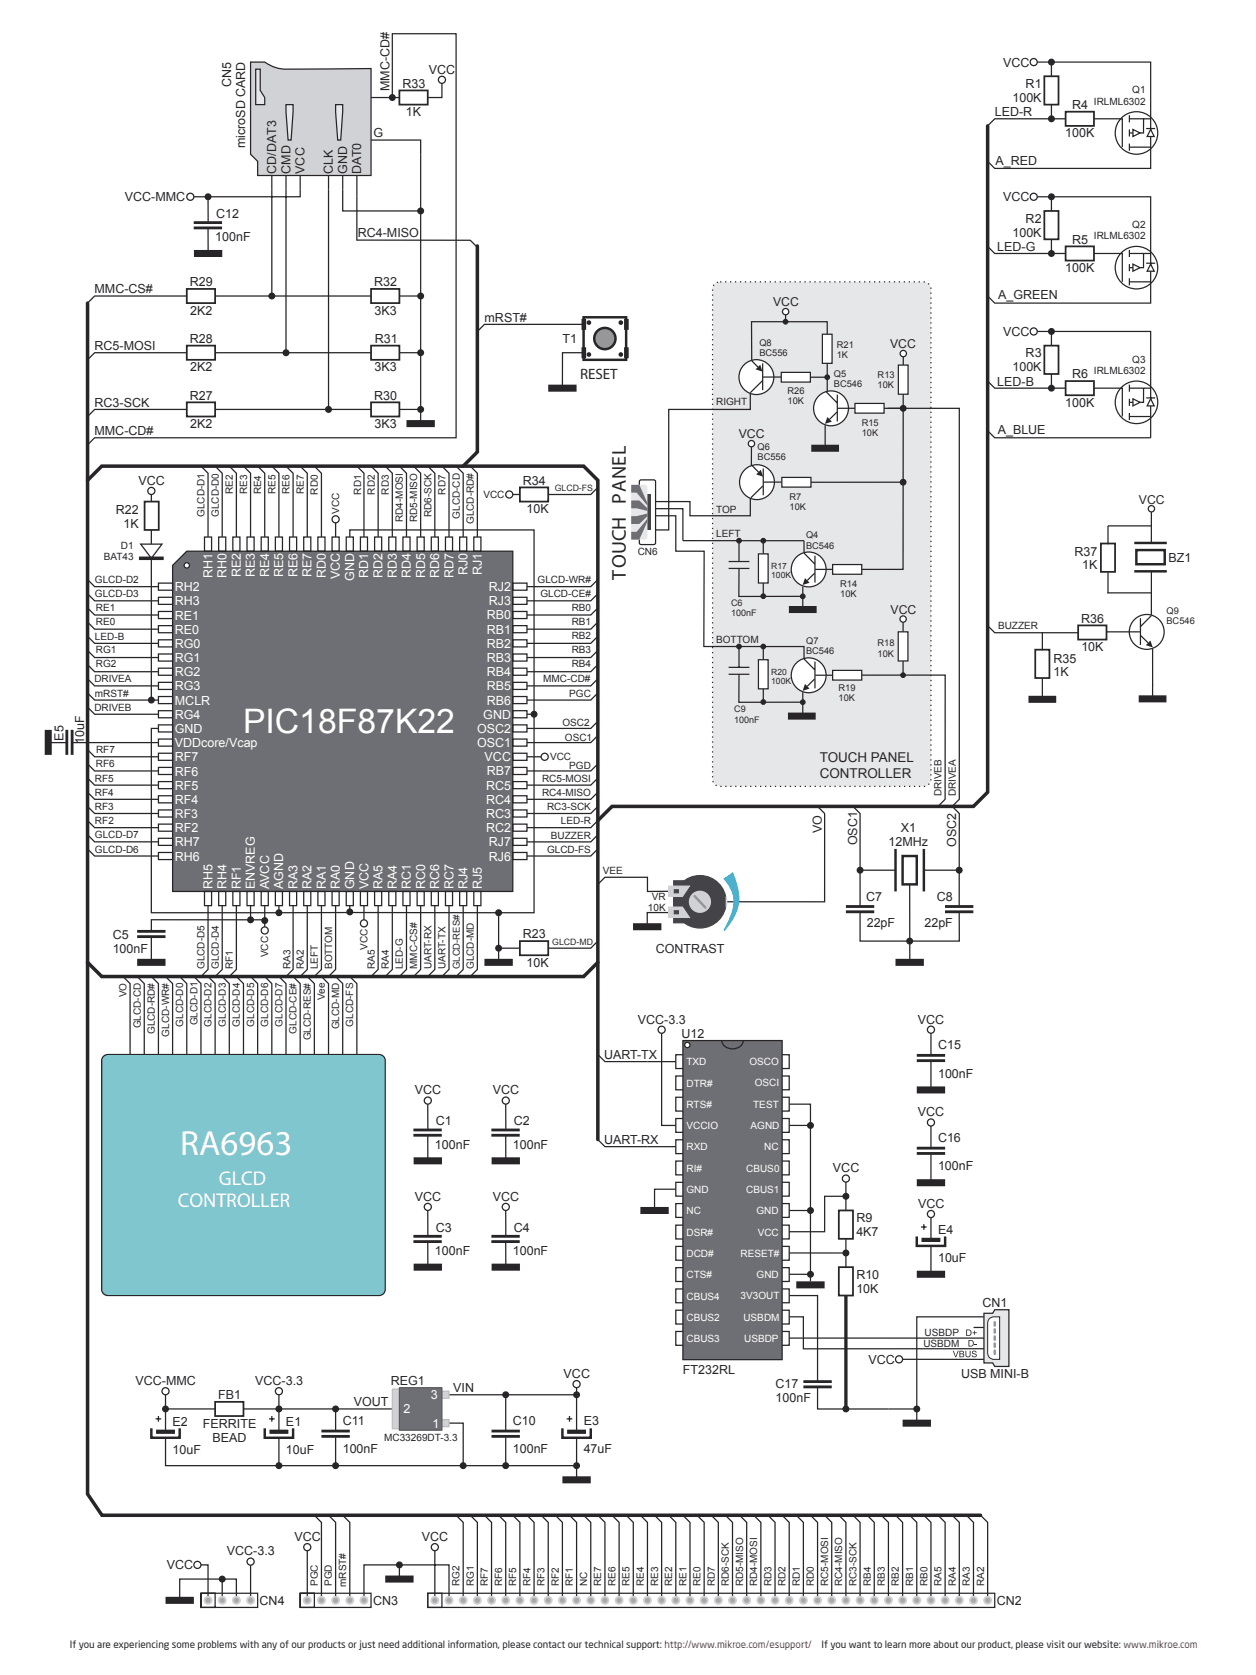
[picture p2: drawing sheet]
<svg xmlns="http://www.w3.org/2000/svg" width="180mm" height="240mm" viewBox="0 0 180 240" stroke-linecap="round" stroke-linejoin="round" font-family="sans-serif">
<defs><g id="words">
<text font-size="5" fill="#fff" x="25.8" y="165.5">RA6963</text>
<text font-size="4.8" fill="#fff" x="34.8" y="105.1">PIC18F87K22</text>
<text font-size="2.9" fill="#282528" x="89.7" y="83.1" transform="rotate(-90 89.7 83.1)">TOUCH PANEL</text>
<g font-size="2.9" fill="#fff">
<text x="25.5" y="173">CONTROLLER</text>
<text x="31.4" y="169.8">GLCD</text>
</g>
<text font-size="2.1" fill="#282528" x="83.1" y="54.4">RESET</text>
<g font-size="1.9" fill="#282528">
<text x="117.5" y="109.2">TOUCH PANEL</text>
<text x="117.5" y="111.4">CONTROLLER</text>
</g>
<g font-size="1.8" fill="#282528">
<text x="61.5" y="10.6">VCC</text>
<text x="143.7" y="9.5">VCC</text>
<text x="33.1" y="12.5" transform="rotate(-90 33.1 12.5)">CN5</text>
<text x="55.8" y="13.1" transform="rotate(-90 55.8 13.1)">MMC-CD#</text>
<text x="57.7" y="12.6">R33</text>
<text x="58.2" y="16.7">1K</text>
<text x="142.6" y="16.6">LED-R</text>
<text x="145.1" y="14.6">100K</text>
<text x="147" y="12.6">R1</text>
<text x="153.6" y="15.6">R4</text>
<text x="35.1" y="21.3" transform="rotate(-90 35.1 21.3)">microSD CARD</text>
<text x="53.5" y="19.7">G</text>
<text x="142.7" y="23.6">A_RED</text>
<text x="152.7" y="19.7">100K</text>
<text x="17.9" y="28.8">VCC-MMC</text>
<text x="39.6" y="24.9" transform="rotate(-90 39.6 24.9)">CD/DAT3</text>
<text x="41.6" y="24.9" transform="rotate(-90 41.6 24.9)">CMD</text>
<text x="43.7" y="24.9" transform="rotate(-90 43.7 24.9)">VCC</text>
<text x="47.7" y="24.9" transform="rotate(-90 47.7 24.9)">CLK</text>
<text x="49.8" y="24.9" transform="rotate(-90 49.8 24.9)">GND</text>
<text x="51.8" y="24.9" transform="rotate(-90 51.8 24.9)">DAT0</text>
<text x="143.7" y="28.8">VCC</text>
<text x="30.8" y="34.6">100nF</text>
<text x="31" y="31.2">C12</text>
<text x="51.3" y="33.9">RC4-MISO</text>
<text x="142.9" y="36">LED-G</text>
<text x="145.1" y="33.9">100K</text>
<text x="147" y="31.9">R2</text>
<text x="153.6" y="34.9">R5</text>
<text x="27.2" y="41">R29</text>
<text x="53.6" y="41">R32</text>
<text x="152.7" y="39">100K</text>
<text x="13.6" y="42">MMC-CS#</text>
<text x="27.3" y="45.1">2K2</text>
<text x="53.7" y="45.1">3K3</text>
<text x="69.4" y="46.1">mRST#</text>
<text x="110.8" y="43.9">VCC</text>
<text x="143" y="42.9">A_GREEN</text>
<text x="13.6" y="50.2">RC5-MOSI</text>
<text x="27.2" y="49.1">R28</text>
<text x="27.3" y="53.2">2K2</text>
<text x="53.7" y="53.2">3K3</text>
<text x="53.7" y="49.1">R31</text>
<text x="80.6" y="49.2">T1</text>
<text x="127.6" y="49.9">VCC</text>
<text x="143.7" y="48.1">VCC</text>
<text x="145.1" y="53.2">100K</text>
<text x="147" y="51.2">R3</text>
<text x="13.6" y="58.3">RC3-SCK</text>
<text x="27.2" y="57.3">R27</text>
<text x="53.6" y="57.3">R30</text>
<text x="142.9" y="55.2">LED-B</text>
<text x="152.7" y="58.3">100K</text>
<text x="153.6" y="54.2">R6</text>
<text x="13.5" y="62.3">MMC-CD#</text>
<text x="27.3" y="61.3">2K2</text>
<text x="53.7" y="61.3">3K3</text>
<text x="105.9" y="62.8">VCC</text>
<text x="143" y="62.2">A_BLUE</text>
<text x="19.8" y="69.5">VCC</text>
<text x="74.9" y="69.5">R34</text>
<text x="16.6" y="73.6">R22</text>
<text x="17.7" y="75.6">1K</text>
<text x="75.4" y="73.5">10K</text>
<text x="163.2" y="72.1">VCC</text>
<text x="154" y="79.7">R37</text>
<text x="155.1" y="81.5">1K</text>
<text x="167.5" y="80.5">BZ1</text>
<text x="127.6" y="87.9">VCC</text>
<text x="154.9" y="89.2">R36</text>
<text x="151" y="95">R35</text>
<text x="155" y="93.3">10K</text>
<text x="151" y="96.8">1K</text>
<text x="9.1" y="106.1" transform="rotate(-90 9.1 106.1)">E5</text>
<text x="12.1" y="106.5" transform="rotate(-90 12.1 106.5)">10uF</text>
<text x="117.8" y="119.4" transform="rotate(-90 117.8 119.4)">VO</text>
<text x="129.1" y="119.2">X1</text>
<text x="122.8" y="121.1" transform="rotate(-90 122.8 121.1)">OSC1</text>
<text x="127.3" y="121.2">12MHz</text>
<text x="137.1" y="121.4" transform="rotate(-90 137.1 121.4)">OSC2</text>
<text x="124.1" y="129">C7</text>
<text x="134.2" y="129">C8</text>
<text x="16.1" y="134.5">C5</text>
<text x="16.1" y="136.5">100nF</text>
<text x="74.9" y="134.5">R23</text>
<text x="94" y="136.5">CONTRAST</text>
<text x="124.2" y="132.8">22pF</text>
<text x="132.5" y="132.8">22pF</text>
<text x="75.4" y="138.5">10K</text>
<text x="91.4" y="146.7">VCC-3.3</text>
<text x="97.7" y="148.7">U12</text>
<text x="131.6" y="146.7">VCC</text>
<text x="86.6" y="151.7">UART-TX</text>
<text x="134.4" y="150.4">C15</text>
<text x="134.4" y="154.4">100nF</text>
<text x="59.5" y="156.8">VCC</text>
<text x="62.5" y="161.2">C1</text>
<text x="70.6" y="156.8">VCC</text>
<text x="73.6" y="161.2">C2</text>
<text x="131.6" y="160">VCC</text>
<text x="62.3" y="164.6">100nF</text>
<text x="73.5" y="164.6">100nF</text>
<text x="86.6" y="163.9">UART-RX</text>
<text x="119.4" y="168">VCC</text>
<text x="134.4" y="163.7">C16</text>
<text x="134.4" y="167.7">100nF</text>
<text x="59.5" y="172">VCC</text>
<text x="70.6" y="172">VCC</text>
<text x="131.6" y="173.1">VCC</text>
<text x="62.3" y="179.8">100nF</text>
<text x="62.5" y="176.5">C3</text>
<text x="73.5" y="179.8">100nF</text>
<text x="73.6" y="176.5">C4</text>
<text x="122.7" y="175.1">R9</text>
<text x="122.7" y="177.1">4K7</text>
<text x="134.4" y="176.8">E4</text>
<text x="122.7" y="183.2">R10</text>
<text x="122.7" y="185.2">10K</text>
<text x="134.4" y="180.9">10uF</text>
<text x="140.8" y="187.3">CN1</text>
<text x="80.8" y="197.4">VCC</text>
<text x="97.9" y="196.8">FT232RL</text>
<text x="124.5" y="195.4">VCC</text>
<text x="137.7" y="197.4">USB MINI-B</text>
<text x="19.4" y="198.5">VCC-MMC</text>
<text x="31.3" y="200.5">FB1</text>
<text x="36.6" y="198.5">VCC-3.3</text>
<text x="50.7" y="201.5">VOUT</text>
<text x="56" y="198.5">REG1</text>
<text x="65" y="199.5">VIN</text>
<text x="111.2" y="198.8">C17</text>
<text x="111.2" y="200.8">100nF</text>
<text x="24.7" y="204.3">E2</text>
<text x="24.7" y="208.4">10uF</text>
<text x="29.1" y="204.5">FERRITE</text>
<text x="30.5" y="206.5">BEAD</text>
<text x="41" y="204.3">E1</text>
<text x="41" y="208.4">10uF</text>
<text x="49.1" y="204.2">C11</text>
<text x="49.1" y="208.2">100nF</text>
<text x="73.5" y="204.2">C10</text>
<text x="73.5" y="208.2">100nF</text>
<text x="83.6" y="204.2">E3</text>
<text x="83.6" y="208.2">47uF</text>
<text x="42.2" y="220.8">VCC</text>
<text x="60.5" y="220.8">VCC</text>
<text x="23.9" y="224.9">VCC</text>
<text x="32.5" y="222.9">VCC-3.3</text>
<text x="37.2" y="229.9">CN4</text>
<text x="53.5" y="229.9">CN3</text>
<text x="142.8" y="229.9">CN2</text>
</g>
<g font-size="1.8" fill="#fff">
<text x="30.4" y="82.8" transform="rotate(-90 30.4 82.8)">RH1</text>
<text x="32.5" y="82.8" transform="rotate(-90 32.5 82.8)">RH0</text>
<text x="34.5" y="82.7" transform="rotate(-90 34.5 82.7)">RE2</text>
<text x="36.5" y="82.7" transform="rotate(-90 36.5 82.7)">RE3</text>
<text x="38.6" y="82.7" transform="rotate(-90 38.6 82.7)">RE4</text>
<text x="40.6" y="82.7" transform="rotate(-90 40.6 82.7)">RE5</text>
<text x="42.6" y="82.7" transform="rotate(-90 42.6 82.7)">RE6</text>
<text x="44.7" y="82.7" transform="rotate(-90 44.7 82.7)">RE7</text>
<text x="46.7" y="82.8" transform="rotate(-90 46.7 82.8)">RD0</text>
<text x="48.7" y="83" transform="rotate(-90 48.7 83)">VCC</text>
<text x="50.8" y="83.2" transform="rotate(-90 50.8 83.2)">GND</text>
<text x="52.8" y="82.8" transform="rotate(-90 52.8 82.8)">RD1</text>
<text x="54.8" y="82.8" transform="rotate(-90 54.8 82.8)">RD2</text>
<text x="56.9" y="82.8" transform="rotate(-90 56.9 82.8)">RD3</text>
<text x="58.9" y="82.8" transform="rotate(-90 58.9 82.8)">RD4</text>
<text x="60.9" y="82.8" transform="rotate(-90 60.9 82.8)">RD5</text>
<text x="62.9" y="82.8" transform="rotate(-90 62.9 82.8)">RD6</text>
<text x="65" y="82.8" transform="rotate(-90 65 82.8)">RD7</text>
<text x="67" y="82.4" transform="rotate(-90 67 82.4)">RJ0</text>
<text x="69" y="82.4" transform="rotate(-90 69 82.4)">RJ1</text>
<text x="25.1" y="86.7">RH3</text>
<text x="25.1" y="88.8">RE1</text>
<text x="25.1" y="84.7">RH2</text>
<text x="69.8" y="88.8">RB0</text>
<text x="70.1" y="84.7">RJ2</text>
<text x="70.1" y="86.7">RJ3</text>
<text x="25.1" y="90.8">RE0</text>
<text x="25.1" y="92.8">RG0</text>
<text x="25.1" y="94.9">RG1</text>
<text x="69.8" y="90.8">RB1</text>
<text x="69.8" y="92.8">RB2</text>
<text x="69.8" y="94.9">RB3</text>
<text x="25.1" y="96.9">RG2</text>
<text x="25.1" y="98.9">RG3</text>
<text x="25.1" y="101">MCLR</text>
<text x="69.8" y="96.9">RB4</text>
<text x="69.8" y="98.9">RB5</text>
<text x="69.8" y="101">RB6</text>
<text x="25.1" y="103">RG4</text>
<text x="25.1" y="105">GND</text>
<text x="25.1" y="107.1">VDDcore/Vcap</text>
<text x="68.4" y="105">OSC2</text>
<text x="68.4" y="107">OSC1</text>
<text x="69.3" y="103">GND</text>
<text x="25.1" y="109.1">RF7</text>
<text x="25.1" y="111.1">RF6</text>
<text x="25.1" y="113.1">RF5</text>
<text x="69.5" y="109.1">VCC</text>
<text x="69.7" y="113.1">RC5</text>
<text x="69.8" y="111.1">RB7</text>
<text x="25.1" y="115.2">RF4</text>
<text x="25.1" y="119.2">RF2</text>
<text x="69.7" y="115.2">RC4</text>
<text x="69.7" y="117.2">RC3</text>
<text x="69.7" y="119.2">RC2</text>
<text x="25.1" y="121.3">RH7</text>
<text x="25.1" y="123.3">RH6</text>
<text x="70.1" y="121.3">RJ7</text>
<text x="70.1" y="123.3">RJ6</text>
<text x="30.5" y="127.4" transform="rotate(-90 30.5 127.4)">RH5</text>
<text x="32.5" y="127.4" transform="rotate(-90 32.5 127.4)">RH4</text>
<text x="34.5" y="127.4" transform="rotate(-90 34.5 127.4)">RF1</text>
<text x="36.5" y="127.4" transform="rotate(-90 36.5 127.4)">ENVREG</text>
<text x="38.6" y="127.4" transform="rotate(-90 38.6 127.4)">AVCC</text>
<text x="40.6" y="127.4" transform="rotate(-90 40.6 127.4)">AGND</text>
<text x="42.6" y="127.4" transform="rotate(-90 42.6 127.4)">RA3</text>
<text x="44.7" y="127.4" transform="rotate(-90 44.7 127.4)">RA2</text>
<text x="46.7" y="127.4" transform="rotate(-90 46.7 127.4)">RA1</text>
<text x="48.7" y="127.4" transform="rotate(-90 48.7 127.4)">RA0</text>
<text x="50.8" y="127.4" transform="rotate(-90 50.8 127.4)">GND</text>
<text x="52.8" y="127.4" transform="rotate(-90 52.8 127.4)">VCC</text>
<text x="54.8" y="127.4" transform="rotate(-90 54.8 127.4)">RA5</text>
<text x="56.8" y="127.4" transform="rotate(-90 56.8 127.4)">RA4</text>
<text x="58.9" y="127.4" transform="rotate(-90 58.9 127.4)">RC1</text>
<text x="60.9" y="127.4" transform="rotate(-90 60.9 127.4)">RC0</text>
<text x="62.9" y="127.4" transform="rotate(-90 62.9 127.4)">RC6</text>
<text x="65" y="127.4" transform="rotate(-90 65 127.4)">RC7</text>
<text x="67" y="127.4" transform="rotate(-90 67 127.4)">RJ4</text>
<text x="69" y="127.4" transform="rotate(-90 69 127.4)">RJ5</text>
<text x="57.8" y="202.5">2</text>
<text x="61.7" y="200.5">3</text>
<text x="62" y="204.6">1</text>
</g>
<text font-size="1.7" fill="#fff" x="25.1" y="117.2">RF3</text>
<g font-size="1.4" fill="#282528">
<text x="156.8" y="15">IRLML6302</text>
<text x="162.3" y="13.4">Q1</text>
<text x="156.8" y="34.3">IRLML6302</text>
<text x="162.3" y="32.7">Q2</text>
<text x="156.8" y="53.6">IRLML6302</text>
<text x="162.3" y="52">Q3</text>
<text x="102.6" y="58">RIGHT</text>
<text x="33.4" y="70.8" transform="rotate(-90 33.4 70.8)">RE2</text>
<text x="35.4" y="70.8" transform="rotate(-90 35.4 70.8)">RE3</text>
<text x="37.4" y="70.9" transform="rotate(-90 37.4 70.9)">RE4</text>
<text x="39.5" y="70.8" transform="rotate(-90 39.5 70.8)">RE5</text>
<text x="41.5" y="70.8" transform="rotate(-90 41.5 70.8)">RE6</text>
<text x="43.5" y="70.8" transform="rotate(-90 43.5 70.8)">RE7</text>
<text x="45.6" y="70.9" transform="rotate(-90 45.6 70.9)">RD0</text>
<text x="51.8" y="70.9" transform="rotate(-90 51.8 70.9)">RD1</text>
<text x="53.7" y="70.9" transform="rotate(-90 53.7 70.9)">RD2</text>
<text x="55.7" y="70.9" transform="rotate(-90 55.7 70.9)">RD3</text>
<text x="63.8" y="70.9" transform="rotate(-90 63.8 70.9)">RD7</text>
<text x="69.3" y="71.4">VCC</text>
<text x="29.3" y="74.1" transform="rotate(-90 29.3 74.1)">GLCD-D1</text>
<text x="31.3" y="74.1" transform="rotate(-90 31.3 74.1)">GLCD-D0</text>
<text x="48.6" y="73.6" transform="rotate(-90 48.6 73.6)">VCC</text>
<text x="57.8" y="74.8" transform="rotate(-90 57.8 74.8)">RD4-MOSI</text>
<text x="59.8" y="74.8" transform="rotate(-90 59.8 74.8)">RD5-MISO</text>
<text x="61.8" y="74.1" transform="rotate(-90 61.8 74.1)">RD6-SCK</text>
<text x="65.9" y="74.3" transform="rotate(-90 65.9 74.3)">GLCD-CD</text>
<text x="67.9" y="75.1" transform="rotate(-90 67.9 75.1)">GLCD-RD#</text>
<text x="102.6" y="76.9">LEFT</text>
<text x="102.6" y="73.6">TOP</text>
<text x="13.6" y="83.6">GLCD-D2</text>
<text x="14.9" y="80.3">BAT43</text>
<text x="17.3" y="78.7">D1</text>
<text x="77" y="83.6">GLCD-WR#</text>
<text x="91.4" y="79.5">CN6</text>
<text x="13.6" y="85.6">GLCD-D3</text>
<text x="13.7" y="87.5">RE1</text>
<text x="13.7" y="89.5">RE0</text>
<text x="77.4" y="85.6">GLCD-CE#</text>
<text x="81.9" y="89.5">RB1</text>
<text x="81.9" y="87.5">RB0</text>
<text x="13.6" y="91.7">LED-B</text>
<text x="13.7" y="95.6">RG2</text>
<text x="13.7" y="93.6">RG1</text>
<text x="81.9" y="91.6">RB2</text>
<text x="81.9" y="95.6">RB4</text>
<text x="81.9" y="93.6">RB3</text>
<text x="102.6" y="92.1">BOTTOM</text>
<text x="143" y="90.2">BUZZER</text>
<text x="13.5" y="97.8">DRIVEA</text>
<text x="13.5" y="101.8">DRIVEB</text>
<text x="13.6" y="99.8">mRST#</text>
<text x="77.9" y="97.8">MMC-CD#</text>
<text x="81.6" y="99.8">PGC</text>
<text x="13.8" y="107.9">RF7</text>
<text x="80.6" y="104">OSC2</text>
<text x="81" y="106.1">OSC1</text>
<text x="13.6" y="112">RF5</text>
<text x="13.7" y="109.8">RF6</text>
<text x="77.7" y="112">RC5-MOSI</text>
<text x="78.8" y="108.9">VCC</text>
<text x="81.6" y="110.2">PGD</text>
<text x="13.6" y="116.1">RF3</text>
<text x="13.6" y="114">RF4</text>
<text x="13.6" y="118.1">RF2</text>
<text x="77.7" y="114">RC4-MISO</text>
<text x="78.4" y="116.1">RC3-SCK</text>
<text x="80.4" y="118.1">LED-R</text>
<text x="134.9" y="114.1" transform="rotate(-90 134.9 114.1)">DRIVEB</text>
<text x="137" y="114.1" transform="rotate(-90 137 114.1)">DRIVEA</text>
<text x="13.6" y="120.1">GLCD-D7</text>
<text x="13.6" y="122.2">GLCD-D6</text>
<text x="78.4" y="122.2">GLCD-FS</text>
<text x="79" y="120.3">BUZZER</text>
<text x="86.4" y="125.2">VEE</text>
<text x="92.9" y="130.5">10K</text>
<text x="93.4" y="128.9">VR</text>
<text x="38.4" y="137.1" transform="rotate(-90 38.4 137.1)">VCC</text>
<text x="52.7" y="136.1" transform="rotate(-90 52.7 136.1)">VCC</text>
<text x="18.1" y="142.9" transform="rotate(-90 18.1 142.9)">VO</text>
<text x="29.3" y="138.9" transform="rotate(-90 29.3 138.9)">GLCD-D5</text>
<text x="31.3" y="138.9" transform="rotate(-90 31.3 138.9)">GLCD-D4</text>
<text x="33.4" y="138.8" transform="rotate(-90 33.4 138.8)">RF1</text>
<text x="41.6" y="138.9" transform="rotate(-90 41.6 138.9)">RA3</text>
<text x="43.5" y="138.9" transform="rotate(-90 43.5 138.9)">RA2</text>
<text x="45.6" y="138.9" transform="rotate(-90 45.6 138.9)">LEFT</text>
<text x="46.6" y="143.3" transform="rotate(-90 46.6 143.3)">Vee</text>
<text x="47.6" y="138.9" transform="rotate(-90 47.6 138.9)">BOTTOM</text>
<text x="53.7" y="138.8" transform="rotate(-90 53.7 138.8)">RA5</text>
<text x="55.7" y="138.9" transform="rotate(-90 55.7 138.9)">RA4</text>
<text x="57.8" y="138.9" transform="rotate(-90 57.8 138.9)">LED-G</text>
<text x="59.8" y="138.9" transform="rotate(-90 59.8 138.9)">MMC-CS#</text>
<text x="61.8" y="138.9" transform="rotate(-90 61.8 138.9)">UART-RX</text>
<text x="63.8" y="138.9" transform="rotate(-90 63.8 138.9)">UART-TX</text>
<text x="65.9" y="138.9" transform="rotate(-90 65.9 138.9)">GLCD-RES#</text>
<text x="67.9" y="138.9" transform="rotate(-90 67.9 138.9)">GLCD-MD</text>
<text x="20.2" y="147.3" transform="rotate(-90 20.2 147.3)">GLCD-CD</text>
<text x="22.2" y="148.2" transform="rotate(-90 22.2 148.2)">GLCD-RD#</text>
<text x="24.2" y="148.5" transform="rotate(-90 24.2 148.5)">GLCD-WR#</text>
<text x="26.3" y="147.1" transform="rotate(-90 26.3 147.1)">GLCD-D0</text>
<text x="28.3" y="146.9" transform="rotate(-90 28.3 146.9)">GLCD-D1</text>
<text x="30.3" y="147.1" transform="rotate(-90 30.3 147.1)">GLCD-D2</text>
<text x="32.3" y="147.1" transform="rotate(-90 32.3 147.1)">GLCD-D3</text>
<text x="34.4" y="147.1" transform="rotate(-90 34.4 147.1)">GLCD-D4</text>
<text x="36.4" y="147.1" transform="rotate(-90 36.4 147.1)">GLCD-D5</text>
<text x="38.4" y="147.1" transform="rotate(-90 38.4 147.1)">GLCD-D6</text>
<text x="40.5" y="147.1" transform="rotate(-90 40.5 147.1)">GLCD-D7</text>
<text x="42.5" y="148.1" transform="rotate(-90 42.5 148.1)">GLCD-CE#</text>
<text x="44.5" y="149.1" transform="rotate(-90 44.5 149.1)">GLCD-RES#</text>
<text x="48.6" y="147.5" transform="rotate(-90 48.6 147.5)">GLCD-MD</text>
<text x="50.6" y="147.1" transform="rotate(-90 50.6 147.1)">GLCD-FS</text>
<text x="132.5" y="191.4">USBDP</text>
<text x="132.3" y="193">USBDM</text>
<text x="55.1" y="206.5">MC33269DT-3.3</text>
<text x="45.5" y="227.3" transform="rotate(-90 45.5 227.3)">PGC</text>
<text x="47.6" y="227.3" transform="rotate(-90 47.6 227.3)">PGD</text>
<text x="49.6" y="227.4" transform="rotate(-90 49.6 227.4)">mRST#</text>
<text x="65.9" y="227.3" transform="rotate(-90 65.9 227.3)">RG2</text>
<text x="67.9" y="227.3" transform="rotate(-90 67.9 227.3)">RG1</text>
<text x="69.9" y="227.3" transform="rotate(-90 69.9 227.3)">RF7</text>
<text x="72" y="227.3" transform="rotate(-90 72 227.3)">RF6</text>
<text x="74" y="227.3" transform="rotate(-90 74 227.3)">RF5</text>
<text x="76" y="227.3" transform="rotate(-90 76 227.3)">RF4</text>
<text x="78.1" y="227.3" transform="rotate(-90 78.1 227.3)">RF3</text>
<text x="80.1" y="227.3" transform="rotate(-90 80.1 227.3)">RF2</text>
<text x="82.1" y="227.3" transform="rotate(-90 82.1 227.3)">RF1</text>
<text x="84.1" y="227.3" transform="rotate(-90 84.1 227.3)">NC</text>
<text x="86.2" y="227.3" transform="rotate(-90 86.2 227.3)">RE7</text>
<text x="88.2" y="227.3" transform="rotate(-90 88.2 227.3)">RE6</text>
<text x="90.2" y="227.3" transform="rotate(-90 90.2 227.3)">RE5</text>
<text x="92.3" y="227.3" transform="rotate(-90 92.3 227.3)">RE4</text>
<text x="94.3" y="227.3" transform="rotate(-90 94.3 227.3)">RE3</text>
<text x="96.3" y="227.3" transform="rotate(-90 96.3 227.3)">RE2</text>
<text x="98.4" y="227.3" transform="rotate(-90 98.4 227.3)">RE1</text>
<text x="100.4" y="227.3" transform="rotate(-90 100.4 227.3)">RE0</text>
<text x="102.4" y="227.3" transform="rotate(-90 102.4 227.3)">RD7</text>
<text x="104.5" y="227.3" transform="rotate(-90 104.5 227.3)">RD6-SCK</text>
<text x="106.5" y="227.3" transform="rotate(-90 106.5 227.3)">RD5-MISO</text>
<text x="108.5" y="227.3" transform="rotate(-90 108.5 227.3)">RD4-MOSI</text>
<text x="110.6" y="227.3" transform="rotate(-90 110.6 227.3)">RD3</text>
<text x="112.6" y="227.3" transform="rotate(-90 112.6 227.3)">RD2</text>
<text x="114.6" y="227.3" transform="rotate(-90 114.6 227.3)">RD1</text>
<text x="116.6" y="227.3" transform="rotate(-90 116.6 227.3)">RD0</text>
<text x="118.7" y="227.3" transform="rotate(-90 118.7 227.3)">RC5-MOSI</text>
<text x="120.7" y="227.3" transform="rotate(-90 120.7 227.3)">RC4-MISO</text>
<text x="122.7" y="227.3" transform="rotate(-90 122.7 227.3)">RC3-SCK</text>
<text x="124.8" y="227.3" transform="rotate(-90 124.8 227.3)">RB4</text>
<text x="126.8" y="227.3" transform="rotate(-90 126.8 227.3)">RB3</text>
<text x="128.8" y="227.3" transform="rotate(-90 128.8 227.3)">RB2</text>
<text x="130.9" y="227.3" transform="rotate(-90 130.9 227.3)">RB1</text>
<text x="132.9" y="227.3" transform="rotate(-90 132.9 227.3)">RB0</text>
<text x="134.9" y="227.3" transform="rotate(-90 134.9 227.3)">RA5</text>
<text x="137" y="227.3" transform="rotate(-90 137 227.3)">RA4</text>
<text x="139" y="227.3" transform="rotate(-90 139 227.3)">RA3</text>
<text x="141" y="227.3" transform="rotate(-90 141 227.3)">RA2</text>
<text x="10" y="236.1">If you are experiencing some problems with any of our products or just need additional information, please contact our technical support: http://www.mikroe.com/esupport/</text>
<text x="117.7" y="236.1">If you want to learn more about our product, please visit our website: www.mikroe.com</text>
</g>
<g font-size="1.4" fill="#fff">
<text x="98.4" y="155.7">DTR#</text>
<text x="98.4" y="152.7">TXD</text>
<text x="107.4" y="152.6">OSCO</text>
<text x="108.2" y="155.7">OSCI</text>
<text x="98.4" y="161.8">VCCIO</text>
<text x="98.4" y="158.8">RTS#</text>
<text x="107.6" y="161.8">AGND</text>
<text x="107.9" y="158.7">TEST</text>
<text x="98.4" y="164.8">RXD</text>
<text x="98.4" y="167.9">RI#</text>
<text x="106.9" y="167.9">CBUS0</text>
<text x="109.5" y="164.8">NC</text>
<text x="98.4" y="170.9">GND</text>
<text x="98.4" y="174">NC</text>
<text x="106.9" y="170.9">CBUS1</text>
<text x="108.4" y="173.9">GND</text>
<text x="98.4" y="177.1">DSR#</text>
<text x="108.6" y="177">VCC</text>
<text x="98.4" y="180.1">DCD#</text>
<text x="98.4" y="183.2">CTS#</text>
<text x="106.1" y="180.1">RESET#</text>
<text x="108.4" y="183.1">GND</text>
<text x="98.4" y="189.2">CBUS2</text>
<text x="98.4" y="186.2">CBUS4</text>
<text x="106.1" y="186.2">3V3OUT</text>
<text x="106.5" y="189.2">USBDM</text>
<text x="98.4" y="192.3">CBUS3</text>
<text x="106.6" y="192.3">USBDP</text>
</g>
<g font-size="1.3" fill="#282528">
<text x="108.8" y="49.5">Q8</text>
<text x="108.8" y="51">BC556</text>
<text x="119.9" y="49.9">R21</text>
<text x="119.9" y="51.3">1K</text>
<text x="112.9" y="56.4">R26</text>
<text x="112.9" y="57.9">10K</text>
<text x="119.5" y="54">Q5</text>
<text x="119.5" y="55.5">BC546</text>
<text x="125.8" y="54.1">R13</text>
<text x="125.8" y="55.6">10K</text>
<text x="108.6" y="64.4">Q6</text>
<text x="108.6" y="65.9">BC556</text>
<text x="123.5" y="61">R15</text>
<text x="123.5" y="62.5">10K</text>
<text x="79.5" y="70.4">GLCD-FS</text>
<text x="113.2" y="71.6">R7</text>
<text x="113.2" y="73.1">10K</text>
<text x="115.5" y="77.1">Q4</text>
<text x="115.5" y="78.6">BC546</text>
<text x="104.8" y="86.9">C6</text>
<text x="104.8" y="88.3">100nF</text>
<text x="120.4" y="84">R14</text>
<text x="120.4" y="85.5">10K</text>
<text x="167.2" y="88">Q9</text>
<text x="167.2" y="89.4">BC546</text>
<text x="115.5" y="92.3">Q7</text>
<text x="115.5" y="93.8">BC546</text>
<text x="125.8" y="92.6">R18</text>
<text x="125.8" y="94.1">10K</text>
<text x="120.2" y="99">R19</text>
<text x="120.2" y="100.5">10K</text>
<text x="105.2" y="102.1">C9</text>
<text x="105.2" y="103.5">100nF</text>
<text x="79.1" y="135.4">GLCD-MD</text>
</g>
<g font-size="1.2" fill="#282528">
<text x="110.5" y="81.5">R17</text>
<text x="110.5" y="82.9">100K</text>
<text x="110.5" y="96.7">R20</text>
<text x="110.5" y="98">100K</text>
</g>
</g></defs>
<path d="M103.9 47.8h.5v1.4h-.5" fill="none" stroke="#d1d2d5" stroke-width=".14"/>
<path d="M30.8 200.9h4.1v2h-4.1z" fill="none" stroke="#282528" stroke-width=".25"/>
<g fill="none" stroke="#282528" stroke-width=".18">
<path d="M23.7 199.8v2.1h7.1M40 199.8v5.1M82.6 199.8v5.1M82.6 198.8v1h-18.3M23.7 201.9v3M23.7 206v4h42.7M34.9 201.9h21.3M40 205.9v4.1M48.1 201.9v3M48.1 205.9v4.1M64.3 203.9h2.1v6.1h6.1M82.6 205.9v6.1"/>
<circle cx="23.7" cy="199.3" r=".51"/>
<circle cx="40" cy="199.3" r=".51"/>
<circle cx="82.6" cy="198.3" r=".51"/>
</g>
<path d="M80.6 212h4.1" fill="none" stroke="#282528" stroke-width="1" stroke-linecap="butt"/>
<circle cx="82.6" cy="199.8" r=".41" fill="#282528"/>
<circle cx="82.6" cy="199.8" r=".41" fill="none" stroke="#282528" stroke-width=".18"/>
<circle cx="72.5" cy="199.8" r=".41" fill="#282528"/>
<circle cx="72.5" cy="199.8" r=".41" fill="none" stroke="#282528" stroke-width=".18"/>
<circle cx="40" cy="201.9" r=".41" fill="#282528"/>
<circle cx="40" cy="201.9" r=".41" fill="none" stroke="#282528" stroke-width=".18"/>
<circle cx="48.1" cy="201.9" r=".41" fill="#282528"/>
<circle cx="48.1" cy="201.9" r=".41" fill="none" stroke="#282528" stroke-width=".18"/>
<circle cx="40" cy="210" r=".41" fill="#282528"/>
<circle cx="40" cy="210" r=".41" fill="none" stroke="#282528" stroke-width=".18"/>
<circle cx="48.1" cy="210" r=".41" fill="#282528"/>
<circle cx="48.1" cy="210" r=".41" fill="none" stroke="#282528" stroke-width=".18"/>
<circle cx="23.7" cy="201.9" r=".41" fill="#282528"/>
<circle cx="23.7" cy="201.9" r=".41" fill="none" stroke="#282528" stroke-width=".18"/>
<circle cx="72.5" cy="210" r=".41" fill="#282528"/>
<circle cx="72.5" cy="210" r=".41" fill="none" stroke="#282528" stroke-width=".18"/>
<circle cx="66.4" cy="210" r=".41" fill="#282528"/>
<circle cx="66.4" cy="210" r=".41" fill="none" stroke="#282528" stroke-width=".18"/>
<path d="M56.2 199.1h6.1v5.6h-6.1z" fill-rule="evenodd" fill="#d1d2d5"/>
<path d="M56.2 199.1h6.1v5.6h-6.1z" fill="none" stroke="#bcbdc1" stroke-width=".18"/>
<path d="M62.3 199.3h2v1l-2 .1z" fill-rule="evenodd" fill="#d1d2d5"/>
<path d="M62.3 199.3h2v1l-2 .1z" fill="none" stroke="#bcbdc1" stroke-width=".18"/>
<path d="M62.3 203.4h2v1h-2z" fill-rule="evenodd" fill="#d1d2d5"/>
<path d="M62.3 203.4h2v1h-2z" fill="none" stroke="#bcbdc1" stroke-width=".18"/>
<path d="M57.3 198.8h6v6.1h-6z" fill-rule="evenodd" fill="#6e6f74"/>
<path d="M57.3 198.8h6v6.1h-6z" fill="none" stroke="#5a5a5f" stroke-width=".18"/>
<path d="M22.4 205.1h2.7M38.6 205.1h2.7M81.3 205.1h2.7" fill="none" stroke="#282528" stroke-width=".61" stroke-linecap="butt"/>
<path d="M21.7 204.7v1.3h4.1v-1.3M37.9 204.7v1.3h4.1v-1.3M80.6 204.7v1.3h4.1v-1.3" fill="none" stroke="#282528" stroke-width=".35"/>
<path d="M72.5 199.8v5.1M22.3 203.3h.8M22.7 202.9v.8M38.5 203.3h.9M39 202.9v.8M72.5 205.9v4.1h10.1M81.2 203.3h.8M81.6 202.9v.8" fill="none" stroke="#282528" stroke-width=".18"/>
<path d="M46.1 205.8h4M46.1 205h4M70.4 205.8h4.1M70.4 205h4.1" fill="none" stroke="#282528" stroke-width=".4"/>
<circle cx="82.6" cy="210" r=".41" fill="#282528"/>
<circle cx="82.6" cy="210" r=".41" fill="none" stroke="#282528" stroke-width=".18"/>
<path d="M141.5 18v95.5l-2 2h-51.8l-2 2.1" fill="none" stroke="#282528" stroke-width=".5"/>
<circle cx="130.4" cy="134.8" r=".41" fill="#282528"/>
<circle cx="130.4" cy="134.8" r=".41" fill="none" stroke="#282528" stroke-width=".18"/>
<circle cx="123.3" cy="124.7" r=".41" fill="#282528"/>
<circle cx="123.3" cy="124.7" r=".41" fill="none" stroke="#282528" stroke-width=".18"/>
<circle cx="137.5" cy="124.7" r=".41" fill="#282528"/>
<g fill="none" stroke="#282528" stroke-width=".18">
<path d="M122.2 115.5l1.1 1.1v13.2M136.5 115.5l1 1.1v13.2M123.3 130.8v4h14.2v-4M123.3 124.7h5M130.4 126.7v11.2M132.4 124.7h5.1"/>
<circle cx="137.5" cy="124.7" r=".41"/>
</g>
<path d="M128.3 121.6v6.1M129.4 122.7h2v4h-2zM132.4 121.6v6.1" fill="none" stroke="#282528" stroke-width=".35"/>
<path d="M121.2 130.6h4.1M121.2 129.9h4.1M135.4 130.6h4.1M135.4 129.9h4.1" fill="none" stroke="#282528" stroke-width=".4"/>
<path d="M128.3 137.9h4.1" fill="none" stroke="#282528" stroke-width="1" stroke-linecap="butt"/>
<circle cx="21.7" cy="100.3" r=".41" fill="#282528"/>
<g fill="none" stroke="#282528" stroke-width=".18">
<path d="M75.5 102.3h1v28.5h-5M75.5 108.4h2.1"/>
<circle cx="21.7" cy="100.3" r=".41"/>
<circle cx="78.1" cy="108.4" r=".51"/>
</g>
<path d="M14.6 66.8h69l2.1 2v69.1l-2.1 2h-69l-2.1-2v-69.1z" fill="none" stroke="#282528" stroke-width=".5"/>
<path d="M24.7 81l2.1-2h46.7v48.7h-48.8z" fill-rule="evenodd" fill="#6e6f74"/>
<path d="M24.7 81l2.1-2h46.7v48.7h-48.8z" fill="none" stroke="#282528" stroke-width=".18"/>
<circle cx="26.8" cy="81" r=".38" fill="#fff"/>
<g fill="none" stroke="#282528" stroke-width=".18">
<path d="M29.3 76.9h1v2.1h-1zM31.3 76.9h1.1v2.1h-1.1zM33.4 76.9h1v2.1h-1zM35.4 76.9h1v2.1h-1zM37.4 76.9h1v2.1h-1zM39.5 76.9h1v2.1h-1zM41.5 76.9h1v2.1h-1zM43.5 76.9h1v2.1h-1zM45.6 76.9h1v2.1h-1zM47.6 76.9h1v2.1h-1zM48.1 74.9v2M49.6 76.9h1v2.1h-1z"/>
<path d="M50.1 76.9v-1h26.4v26.4M51.7 76.9h1v2.1h-1zM53.7 76.9h1v2.1h-1zM55.7 76.9h1v2.1h-1zM57.7 76.9h1.1v2.1h-1.1zM59.8 76.9h1v2.1h-1zM61.8 76.9h1v2.1h-1zM63.8 76.9h1.1v2.1h-1.1zM65.9 76.9h1v2.1h-1zM67.9 76.9h1v2.1h-1zM22.7 99.8h2v1h-2zM22.7 97.8h2v1h-2z"/>
<path d="M22.7 95.7h2v1.1h-2zM22.7 93.7h2v1h-2zM22.7 91.7h2v1h-2zM22.7 89.6h2v1.1h-2zM22.7 87.6h2v1h-2zM22.7 85.6h2v1h-2zM22.7 83.6h2v1h-2zM73.5 99.8h2v1h-2zM73.5 97.8h2v1h-2zM73.5 95.7h2v1.1h-2zM73.5 93.7h2v1h-2zM73.5 91.7h2v1h-2z"/>
<path d="M73.5 89.6h2v1.1h-2zM73.5 87.6h2v1h-2zM73.5 85.6h2v1h-2zM73.5 83.6h2v1h-2zM10.3 106.4h12.4M22.7 118.1h2v1h-2zM22.7 116.1h2v1h-2zM22.7 114h2v1h-2zM22.7 112h2v1h-2zM22.7 110h2v1h-2zM22.7 107.9h2v1h-2zM22.7 105.9h2v1h-2z"/>
<path d="M22.7 103.9h2v1h-2zM22.7 101.8h2v1h-2zM22.7 104.4h-1v26.4h18.3M73.5 118.1h2v1h-2zM73.5 116.1h2v1h-2zM73.5 114h2v1h-2zM73.5 112h2v1h-2zM73.5 110h2v1h-2zM73.5 107.9h2v1h-2zM73.5 105.9h2v1h-2zM73.5 103.9h2v1h-2zM73.5 101.8h2v1h-2z"/>
<path d="M22.7 122.1h2v1.1h-2zM22.7 120.1h2v1h-2zM29.3 127.7h1v2.1h-1zM31.3 127.7h1.1v2.1h-1.1zM33.4 127.7h1v2.1h-1zM35.4 127.7h1v2.1h-1zM37.4 127.7h1v2.1h-1zM39.5 127.7h1v2.1h-1zM41.5 127.7h1v2.1h-1zM43.5 127.7h1v2.1h-1zM45.6 127.7h1v2.1h-1zM47.6 127.7h1v2.1h-1z"/>
<path d="M49.6 127.7h1v2.1h-1zM50.1 129.8v.9l21.4 .1v7.1M51.7 127.7h1v2.1h-1zM52.2 129.8v2M53.7 127.7h1v2.1h-1zM55.7 127.7h1v2.1h-1zM57.7 127.7h1.1v2.1h-1.1zM59.8 127.7h1v2.1h-1zM61.8 127.7h1v2.1h-1zM63.8 127.7h1.1v2.1h-1.1zM65.9 127.7h1v2.1h-1zM67.9 127.7h1v2.1h-1z"/>
<path d="M73.5 122.1h2v1.1h-2zM73.5 120.1h2v1h-2z"/>
<circle cx="48.1" cy="74.4" r=".51"/>
<circle cx="26.8" cy="81" r=".38"/>
<circle cx="37.9" cy="133.3" r=".51"/>
<circle cx="52.2" cy="132.3" r=".51"/>
</g>
<path d="M69.4 137.9h4.1" fill="none" stroke="#282528" stroke-width="1" stroke-linecap="butt"/>
<circle cx="71.5" cy="130.8" r=".41" fill="#282528"/>
<circle cx="71.5" cy="130.8" r=".41" fill="none" stroke="#282528" stroke-width=".18"/>
<circle cx="57.2" cy="224.2" r=".41" fill="#282528"/>
<circle cx="57.2" cy="224.2" r=".41" fill="none" stroke="#282528" stroke-width=".18"/>
<circle cx="31.8" cy="226.3" r=".41" fill="#282528"/>
<circle cx="31.8" cy="226.3" r=".41" fill="none" stroke="#282528" stroke-width=".18"/>
<circle cx="71.5" cy="135.9" r=".41" fill="#282528"/>
<circle cx="71.5" cy="135.9" r=".41" fill="none" stroke="#282528" stroke-width=".18"/>
<circle cx="50.1" cy="130.7" r=".41" fill="#282528"/>
<circle cx="50.1" cy="130.7" r=".41" fill="none" stroke="#282528" stroke-width=".18"/>
<circle cx="40" cy="130.8" r=".41" fill="#282528"/>
<circle cx="40" cy="130.8" r=".41" fill="none" stroke="#282528" stroke-width=".18"/>
<circle cx="37.9" cy="131.9" r=".41" fill="#282528"/>
<circle cx="37.9" cy="131.9" r=".41" fill="none" stroke="#282528" stroke-width=".18"/>
<circle cx="76.5" cy="102.3" r=".41" fill="#282528"/>
<g fill="none" stroke="#282528" stroke-width=".18">
<path d="M28.8 66.8l1 1v9.1M30.8 66.8l1 1v9.1M32.9 66.8l1 1v9.1M34.9 66.8l1 1v9.1M36.9 66.8l1 1v9.1M39 66.8l1 1v9.1M41 66.8l1 1v9.1M43 66.8l1 1v9.1M45.1 66.8l1 1v9.1M51.1 66.8l1.1 1v9.1M53.2 66.8l1 1v9.1M55.2 66.8l1 1v9.1"/>
<path d="M57.2 66.8l1.1 1v9.1M59.3 66.8l1 1v9.1M61.3 66.8l1 1v9.1M63.3 66.8l1 1v9.1M65.4 66.8l1 1v9.1M67.4 66.8l1 1v9.1M85.7 69.8l-1 1.1h-11.2M12.5 99.3l1.1 1h9.1M12.5 97.3l1.1 1h9.1M12.5 95.2l1.1 1h9.1M12.5 93.2l1.1 1h9.1M12.5 91.2l1.1 1h9.1"/>
<path d="M12.5 89.1l1.1 1.1h9.1M12.5 87.1l1.1 1h9.1M12.5 85.1l1.1 1h9.1M12.5 83l1.1 1.1h9.1M85.7 99.3l-1 1h-9.2M85.7 97.3l-1 1h-9.2M85.7 95.2l-1 1h-9.2M85.7 93.2l-1 1h-9.2M85.7 91.2l-1 1h-9.2M85.7 89.1l-1 1.1h-9.2M85.7 87.1l-1 1h-9.2M85.7 85.1l-1 1h-9.2"/>
<path d="M85.7 83l-1 1.1h-9.2M12.5 119.6l1.1 1h9.1M12.5 117.6l1.1 1h9.1M12.5 115.5l1.1 1.1h9.1M12.5 113.5l1.1 1h9.1M12.5 111.5l1.1 1h9.1M12.5 109.5l1.1 1h9.1M12.5 107.4l1.1 1h9.1M12.5 101.3l1.1 1h9.1M85.7 105.4l-1 1h-9.2M85.7 103.4l-1 1h-9.2M85.7 117.6l-1 1h-9.2"/>
<path d="M85.7 113.5l-1 1h-9.2M85.7 115.5l-1 1.1h-9.2M85.7 111.5l-1 1h-9.2M85.7 109.5l-1 1h-9.2M12.5 121.6l1.1 1.1h9.1M29.8 129.8v9.1l-1 1M31.8 129.8v9.1l-1 1M33.9 129.8v9.1l-1 1M35.9 129.8v2M37.9 129.8v3M40 129.8v1l10.1-.1M42 129.8v9.1l-1 1"/>
<path d="M44 129.8v9.1l-1 1M46.1 129.8v9.1l-1 1M48.1 129.8v9.1l-1 1M54.2 129.8v9.1l-1 1M56.2 129.8v9.1l-1 1M58.3 129.8v9.1l-1.1 1M60.3 129.8v9.1l-1 1M62.3 129.8v9.1l-1 1M64.3 129.8v9.1l-1 1M66.4 129.8v9.1l-1 1M68.4 129.8v9.1l-1 1M85.7 134.8l-1 1.1h-13.2"/>
<path d="M85.7 121.6l-1 1.1h-9.2"/>
<circle cx="73" cy="70.9" r=".51"/>
<circle cx="76.5" cy="102.3" r=".41"/>
</g>
<g fill="#fff" stroke="#282528" stroke-width=".25">
<path d="M74.5 69.8h4.1v2.1h-4.1z" fill-rule="evenodd"/>
<path d="M74.5 134.8h4.1v2.1h-4.1z" fill-rule="evenodd"/>
</g>
<g fill="none" stroke="#282528" stroke-width=".18">
<path d="M21.7 70.9v29.4"/>
<circle cx="21.7" cy="70.3" r=".51"/>
</g>
<path d="M20.7 71.9h2.1v4h-2.1z" fill-rule="evenodd" fill="#fff" stroke="#282528" stroke-width=".25"/>
<path d="M20.2 78h3l-1.5 2z" fill="#fff"/>
<path d="M20.2 78h3l-1.5 2zM117.2 115.5l1 1.1v12.6h-14.1M85.7 126.7l1-1h6.1v2h3M95.8 130.8h-3v2" fill="none" stroke="#282528" stroke-width=".18"/>
<path d="M20.2 80h3" fill="none" stroke="#282528" stroke-width=".5"/>
<path d="M90.7 132.8h4.1" fill="none" stroke="#282528" stroke-width="1" stroke-linecap="butt"/>
<circle cx="100.3" cy="129.2" r="3.8" fill="#444348"/>
<circle cx="100.3" cy="129.2" r="3.8" fill="none" stroke="#444348" stroke-width=".18"/>
<path d="M96.6 126.2h1.5v6h-1.5z" fill-rule="evenodd" fill="#444348" stroke="#444348" stroke-width=".18"/>
<circle cx="100.3" cy="129.2" r="1.5" fill="#d1d2d5"/>
<circle cx="100.3" cy="129.2" r="1.5" fill="none" stroke="#d1d2d5" stroke-width=".18"/>
<path d="M99.5 128.4l1.6 1.6" fill="none" stroke="#94959a" stroke-width=".36"/>
<path d="M95.8 127h3l-1 1.5h-2z" fill-rule="evenodd" fill="#d1d2d5"/>
<path d="M95.8 127h3l-1 1.5h-2z" fill="none" stroke="#d1d2d5" stroke-width=".14"/>
<path d="M95.8 130h2l1 1.5h-3z" fill-rule="evenodd" fill="#d1d2d5"/>
<path d="M95.8 130h2l1 1.5h-3z" fill="none" stroke="#d1d2d5" stroke-width=".14"/>
<g fill="#444348" stroke="#444348" stroke-width=".14">
<path d="M96.6 127.5h.6v.4h-.6z" fill-rule="evenodd"/>
<path d="M96.6 130.5h.6v.4h-.6z" fill-rule="evenodd"/>
</g>
<path d="M104.1 128.5l.1 .7-.1 .8z" fill-rule="evenodd" fill="#d1d2d5"/>
<path d="M104.1 128.5l.1 .7-.1 .8z" fill="none" stroke="#d1d2d5" stroke-width=".14"/>
<path d="M103.8 125.9l1.2-.8a7.2 7.2 0 0 1 .4 5.8l-.7 1.2-.9 1.2a7.9 7.9 0 0 0 1.4-4.8 5 5 0 0 0-1.4-2.6z" fill-rule="evenodd" fill="#00aaec"/>
<path d="M103.8 125.9l1.2-.8a7.2 7.2 0 0 1 .4 5.8l-.7 1.2-.9 1.2a7.9 7.9 0 0 0 1.4-4.8 5 5 0 0 0-1.4-2.6z" fill="none" stroke="#00aaec" stroke-width=".18"/>
<path d="M51.1 28.2v6.3" fill="none" stroke="#282528" stroke-width=".18"/>
<path d="M102.3 40.8l.6-.4h.3h29.1a1.05 1.05 0 0 1 1.1 1v70.3a1.04 1.04 0 0 1-1.1 1h-29.1a1.05 1.05 0 0 1-1.1-1v-70.3z" fill-rule="evenodd" fill="#e6e7e8"/>
<path d="M102.3 40.8l.6-.4h.3h29.1a1.05 1.05 0 0 1 1.1 1v70.3a1.04 1.04 0 0 1-1.1 1h-29.1a1.05 1.05 0 0 1-1.1-1v-70.3z" fill="none" stroke="#282528" stroke-width=".18" stroke-dasharray=".2 .5" stroke-linecap="butt"/>
<circle cx="108.5" cy="69.1" r="2.5" fill="#fff"/>
<g fill="none" stroke="#282528" stroke-width=".18">
<path d="M107.8 66.7l.9 .9M109.4 67.1v3.9"/>
<circle cx="108.5" cy="69.1" r="2.5"/>
</g>
<path d="M108.4 68l.6-.7 .4 1z" fill="#282528"/>
<path d="M109.3 69.6l-1.7 1.7M109.4 69.1h2.6" fill="none" stroke="#282528" stroke-width=".18"/>
<path d="M112 68.4h4.2v1.4h-4.2z" fill-rule="evenodd" fill="#fff" stroke="#282528" stroke-width=".18"/>
<path d="M129.5 51.1l-.1 1.4M107.7 64v2.8M129.4 89.2v1.3" fill="none" stroke="#282528" stroke-width=".18"/>
<circle cx="112.6" cy="44.7" r=".45" fill="#fff"/>
<circle cx="112.6" cy="44.7" r=".45" fill="none" stroke="#282528" stroke-width=".18"/>
<circle cx="107.7" cy="63.6" r=".45" fill="#fff"/>
<circle cx="107.7" cy="63.6" r=".45" fill="none" stroke="#282528" stroke-width=".18"/>
<circle cx="129.5" cy="50.7" r=".45" fill="#fff"/>
<circle cx="129.5" cy="50.7" r=".45" fill="none" stroke="#282528" stroke-width=".18"/>
<circle cx="129.4" cy="88.7" r=".45" fill="#fff"/>
<circle cx="129.4" cy="88.7" r=".45" fill="none" stroke="#282528" stroke-width=".18"/>
<circle cx="108.4" cy="54" r="2.5" fill="#fff"/>
<circle cx="108.4" cy="54" r="2.5" fill="none" stroke="#282528" stroke-width=".18"/>
<circle cx="119.1" cy="58.5" r="2.5" fill="#fff"/>
<g fill="none" stroke="#282528" stroke-width=".18">
<path d="M107.7 51.7l.9 .9M109.3 52.1v3.8M118.3 60.9v3.3"/>
<circle cx="119.1" cy="58.5" r="2.5"/>
</g>
<path d="M108.3 52.9l.7-.6 .3 1z" fill="#282528"/>
<path d="M109.2 54.6l-1.7 1.7M109.3 54h2.7M118.4 56.2l1.6 1.5M119.9 59l-1 1.1M120 56.5v3.9" fill="none" stroke="#282528" stroke-width=".18"/>
<path d="M118.6 59.7l.6 .7-1 .3z" fill="#282528"/>
<path d="M120 58.5h2.7" fill="none" stroke="#282528" stroke-width=".18"/>
<g fill="#fff" stroke="#282528" stroke-width=".18">
<path d="M117.9 47.9h1.3v4.2h-1.3z" fill-rule="evenodd"/>
<path d="M112 53.4h4.1v1.3h-4.1z" fill-rule="evenodd"/>
<path d="M122.5 57.8h4.2v1.4h-4.2z" fill-rule="evenodd"/>
</g>
<path d="M112.6 45.1v1M116.1 54h2.5M118.6 47.9v-1.8h-10.9v5.6M118.6 52.1v3.9" fill="none" stroke="#282528" stroke-width=".18"/>
<circle cx="115.9" cy="81.6" r="2.5" fill="#fff"/>
<g fill="none" stroke="#282528" stroke-width=".18">
<path d="M115.2 79.2l1.6 1.6M116.8 79.6v3.9M105.9 81.4v4.1l9.1-.1 .1-1.4M116.7 82.1l-1 1.1"/>
<circle cx="115.9" cy="81.6" r="2.5"/>
</g>
<path d="M115.4 82.8l.6 .7-1 .3z" fill="#282528"/>
<path d="M116.8 81.6h2.7" fill="none" stroke="#282528" stroke-width=".18"/>
<g fill="#fff" stroke="#282528" stroke-width=".18">
<path d="M108.7 79.4h1.4v4.1h-1.4z" fill-rule="evenodd"/>
<path d="M128.7 52.3h1.4v4.2h-1.4z" fill-rule="evenodd"/>
<path d="M119.3 80.9h4.2v1.4h-4.2z" fill-rule="evenodd"/>
</g>
<path d="M129.4 56.5v2h-2.2M109.4 77.5h-3.5v3M115.2 79.2v-1.7h-5.8v1.9M104.4 80.5h3M104.4 81.4h3M109.4 83.5v1.9M115 85.4v1.9" fill="none" stroke="#282528" stroke-width=".18"/>
<circle cx="115.9" cy="96.8" r="2.5" fill="#fff"/>
<g fill="none" stroke="#282528" stroke-width=".18">
<path d="M105.9 96.6v4h9.1l.1-1.4M115.2 94.4l1.6 1.6M116.7 97.3l-1 1M116.8 94.8v3.8"/>
<circle cx="115.9" cy="96.8" r="2.5"/>
</g>
<path d="M115.4 98l.6 .7-1 .3z" fill="#282528"/>
<path d="M116.8 96.7h2.7" fill="none" stroke="#282528" stroke-width=".18"/>
<g fill="#fff" stroke="#282528" stroke-width=".18">
<path d="M108.7 94.5h1.4v4.2h-1.4z" fill-rule="evenodd"/>
<path d="M128.7 90.5h1.4v4.2h-1.4z" fill-rule="evenodd"/>
<path d="M119.3 96.1h4.2v1.3h-4.2z" fill-rule="evenodd"/>
</g>
<path d="M129.4 69.1h-13.2M104.4 96.6h3M104.4 95.6h3M109.4 92.6h-3.5v3M109.4 98.7v1.9M115.2 94.3v-1.7h-5.8v1.9M129.4 94.7v2M115 100.6v1.9" fill="none" stroke="#282528" stroke-width=".18"/>
<circle cx="118.6" cy="54" r=".32" fill="#282528"/>
<circle cx="118.6" cy="54" r=".32" fill="none" stroke="#282528" stroke-width=".18"/>
<circle cx="109.4" cy="77.5" r=".32" fill="#282528"/>
<circle cx="109.4" cy="77.5" r=".32" fill="none" stroke="#282528" stroke-width=".18"/>
<circle cx="105.9" cy="77.5" r=".32" fill="#282528"/>
<circle cx="105.9" cy="77.5" r=".32" fill="none" stroke="#282528" stroke-width=".18"/>
<circle cx="109.4" cy="85.4" r=".32" fill="#282528"/>
<circle cx="109.4" cy="85.4" r=".32" fill="none" stroke="#282528" stroke-width=".18"/>
<circle cx="105.9" cy="92.6" r=".32" fill="#282528"/>
<circle cx="105.9" cy="92.6" r=".32" fill="none" stroke="#282528" stroke-width=".18"/>
<circle cx="109.4" cy="92.6" r=".32" fill="#282528"/>
<circle cx="109.4" cy="92.6" r=".32" fill="none" stroke="#282528" stroke-width=".18"/>
<circle cx="109.4" cy="100.6" r=".32" fill="#282528"/>
<circle cx="109.4" cy="100.6" r=".32" fill="none" stroke="#282528" stroke-width=".18"/>
<circle cx="115" cy="100.6" r=".32" fill="#282528"/>
<circle cx="115" cy="100.6" r=".32" fill="none" stroke="#282528" stroke-width=".18"/>
<circle cx="115" cy="85.4" r=".32" fill="#282528"/>
<circle cx="115" cy="85.4" r=".32" fill="none" stroke="#282528" stroke-width=".18"/>
<circle cx="129.4" cy="96.7" r=".32" fill="#282528"/>
<circle cx="129.4" cy="96.7" r=".32" fill="none" stroke="#282528" stroke-width=".18"/>
<circle cx="129.4" cy="58.5" r=".32" fill="#282528"/>
<circle cx="129.4" cy="58.5" r=".32" fill="none" stroke="#282528" stroke-width=".18"/>
<circle cx="112.6" cy="46.1" r=".32" fill="#282528"/>
<g fill="none" stroke="#282528" stroke-width=".18">
<path d="M126.7 58.5h2.7M123.5 81.6h5.9v-23.1h8.1v56l-1 1M123.5 96.7h12l-.1 17.8-1 1"/>
<circle cx="112.6" cy="46.1" r=".32"/>
</g>
<circle cx="129.4" cy="58.5" r=".4" fill="#282528"/>
<circle cx="129.4" cy="58.5" r=".4" fill="none" stroke="#282528" stroke-width=".18"/>
<circle cx="129.4" cy="69.1" r=".4" fill="#282528"/>
<g fill="none" stroke="#282528" stroke-width=".18">
<path d="M107.5 56.4v2.3h-11.7v17.2h-2M93.8 72.9h4.1v4.6h8M93.8 73.9h3.1v5.1h4v13.6h5M107.5 71.4v2.5h-8.6v-2h-5.1"/>
<circle cx="129.4" cy="69.1" r=".4"/>
</g>
<path d="M116.3 64.2h3.9M113.1 87.3h3.9M112.9 102.6h4" fill="none" stroke="#282528" stroke-width="1" stroke-linecap="butt"/>
<path d="M91.7 68.8h2h.2l.1 .2v8.8l-.1 .2h-.2h-1.8h-.2l-.1-.2v-8.8z" fill-rule="evenodd" fill="#fff"/>
<path d="M91.7 68.8h2h.2l.1 .2v8.8l-.1 .2h-.2h-1.8h-.2l-.1-.2v-8.8z" fill="none" stroke="#282528" stroke-width=".18"/>
<path d="M92.3 70.9h1v5h-1z" fill-rule="evenodd" fill="#444348"/>
<path d="M90.5 69.7l.4-.2h1.5l.3 .2 .1 .2v7l-.2 .4h-.2h-1.5l-.4-.2v-.2z" fill-rule="evenodd" fill="#e6e7e8"/>
<g fill="#6e6f74">
<path d="M90.5 69.5h1.1l1.2 2.6v.4l-1.6-1.9h-.7z" fill-rule="evenodd"/>
<path d="M90.5 76.2h.7l1.6-1.9v.4l-1.2 2.6h-1.1z" fill-rule="evenodd"/>
<path d="M90.5 71.7h1.1l1.2 1.1v.4l-1.6-.4h-.7z" fill-rule="evenodd"/>
<path d="M90.5 74h.7l1.6-.4v.4l-1.2 1.1h-1.1z" fill-rule="evenodd"/>
</g>
<path d="M68.4 35.2v29.6l-2 2" fill="none" stroke="#282528" stroke-width=".5"/>
<path d="M35.9 8.9h2a5.8 5.8 0 0 0 4.2 1l11.1-.1v15.3h-16.3v-2l-1-1z" fill-rule="evenodd" fill="#d1d2d5"/>
<path d="M35.9 8.9h2a5.8 5.8 0 0 0 4.2 1l11.1-.1v15.3h-16.3v-2l-1-1z" fill="none" stroke="#282528" stroke-width=".18"/>
<path d="M36.6 9.9h.7v3.1l.6 1v1h-1.3z" fill-rule="evenodd" fill="#e6e7e8"/>
<path d="M36.6 9.9h.7v3.1l.6 1v1h-1.3z" fill="none" stroke="#282528" stroke-width=".18"/>
<path d="M41 15h1l-.3 5.1h-.4z" fill-rule="evenodd" fill="#e6e7e8"/>
<path d="M41 15h1l-.3 5.1h-.4z" fill="none" stroke="#282528" stroke-width=".18"/>
<path d="M48.1 15h1l-.3 5.1h-.4z" fill-rule="evenodd" fill="#e6e7e8"/>
<g fill="none" stroke="#282528" stroke-width=".18">
<path d="M48.1 15h1l-.3 5.1h-.4zM39 27.2v15.2M41 27.2v23.3M43 27.2v1h-15.2M47.1 27.2v31.5M49.1 27.2v3h11.2M53.2 20.1h7.1v2M26.8 50.5h-13.2l-1.1 1.1M26.8 42.4h-13.2l-1.1 1M26.8 58.7h-13.2l-1.1 1M30.8 58.7h22.4M30.8 50.5h22.4"/>
<path d="M30.8 42.4h22.4"/>
<circle cx="27.3" cy="28.2" r=".51"/>
</g>
<path d="M58.3 60.7h4" fill="none" stroke="#282528" stroke-width="1" stroke-linecap="butt"/>
<path d="M57.2 13h4.1v2h-4.1zM26.8 41.4h4v2h-4zM26.8 57.6h4v2.1h-4zM26.8 49.5h4v2.1h-4zM53.2 57.6h4v2.1h-4zM53.2 49.5h4v2.1h-4zM53.2 41.4h4v2h-4z" fill="none" stroke="#282528" stroke-width=".25"/>
<circle cx="39" cy="42.4" r=".41" fill="#282528"/>
<circle cx="39" cy="42.4" r=".41" fill="none" stroke="#282528" stroke-width=".18"/>
<circle cx="29.8" cy="28.2" r=".41" fill="#282528"/>
<circle cx="29.8" cy="28.2" r=".41" fill="none" stroke="#282528" stroke-width=".18"/>
<circle cx="41" cy="50.5" r=".41" fill="#282528"/>
<circle cx="41" cy="50.5" r=".41" fill="none" stroke="#282528" stroke-width=".18"/>
<circle cx="47.1" cy="58.7" r=".41" fill="#282528"/>
<circle cx="47.1" cy="58.7" r=".41" fill="none" stroke="#282528" stroke-width=".18"/>
<circle cx="60.3" cy="58.7" r=".41" fill="#282528"/>
<circle cx="60.3" cy="58.7" r=".41" fill="none" stroke="#282528" stroke-width=".18"/>
<circle cx="60.3" cy="30.2" r=".41" fill="#282528"/>
<circle cx="60.3" cy="30.2" r=".41" fill="none" stroke="#282528" stroke-width=".18"/>
<circle cx="60.3" cy="42.4" r=".41" fill="#282528"/>
<circle cx="60.3" cy="42.4" r=".41" fill="none" stroke="#282528" stroke-width=".18"/>
<circle cx="56.2" cy="14" r=".41" fill="#282528"/>
<circle cx="56.2" cy="14" r=".41" fill="none" stroke="#282528" stroke-width=".18"/>
<circle cx="60.3" cy="50.5" r=".41" fill="#282528"/>
<g fill="none" stroke="#282528" stroke-width=".18">
<path d="M53.2 14h4M56.2 14v-9.2h9.2v57.9h-51.8l-1.1 1M63.3 11.9v2.1h-2M29.8 28.2v3.5M29.8 32.8v3.5M39 25.1v2.1M41 25.1v2.1M43 25.1v2.1M47.1 25.1v2.1M49.1 25.1v2.1M51.1 25.1v3.1M60.3 22.1v36.6h-3.1"/>
<path d="M57.2 42.4h3.1M57.2 50.5h3.1M60.3 58.7v2M21.7 134.3v3.6M37.9 131.8h-16.2v1.7"/>
<circle cx="63.3" cy="11.4" r=".51"/>
<circle cx="148.1" cy="8.9" r=".51"/>
<circle cx="60.3" cy="50.5" r=".41"/>
</g>
<path d="M27.8 32.7h4M27.8 31.9h4M19.7 134.2h4M19.7 133.4h4" fill="none" stroke="#282528" stroke-width=".4"/>
<path d="M27.8 36.3h4.1M19.7 137.9h4" fill="none" stroke="#282528" stroke-width="1" stroke-linecap="butt"/>
<path d="M12.5 43.4v25.4M12.5 137.9v76.2l2.1 3h125.9M85.7 137.9v25.4" fill="none" stroke="#282528" stroke-width=".5"/>
<path d="M149.7 10.9h2v4.1h-2z" fill-rule="evenodd" fill="#fff" stroke="#282528" stroke-width=".25"/>
<path d="M150.7 8.9v2M150.7 15v2M152.7 17h-10.1l-1.1 1" fill="none" stroke="#282528" stroke-width=".18"/>
<circle cx="150.7" cy="17" r=".41" fill="#282528"/>
<circle cx="150.7" cy="17" r=".41" fill="none" stroke="#282528" stroke-width=".18"/>
<circle cx="150.7" cy="8.9" r=".41" fill="#282528"/>
<circle cx="150.7" cy="8.9" r=".41" fill="none" stroke="#282528" stroke-width=".18"/>
<circle cx="162.9" cy="19.1" r="3" fill="#fff"/>
<g fill="none" stroke="#282528" stroke-width=".18">
<path d="M148.7 8.9h16.2v15.2h-22.3l-1.1-1M156.8 17h4v4.1M161.9 18.5v1.1M161.9 17h3M161.9 16.5v1M163.9 17v2.1h-2M164.3 18.4h1.2M161.9 20.6v1M161.9 21.1h3"/>
<circle cx="162.9" cy="19.1" r="3"/>
</g>
<path d="M152.7 16h4.1v2h-4.1z" fill-rule="evenodd" fill="#fff" stroke="#282528" stroke-width=".25"/>
<path d="M162.4 18.5l1 .6-1 .5z" fill="#fff"/>
<path d="M162.4 18.5l1 .6-1 .5z" fill="none" stroke="#282528" stroke-width=".18"/>
<path d="M164.9 18.5l.5 1.1h-1z" fill="#fff"/>
<g fill="none" stroke="#282528" stroke-width=".18">
<path d="M164.9 18.5l.5 1.1h-1z"/>
<circle cx="148.1" cy="28.2" r=".51"/>
</g>
<path d="M149.7 30.2h2v4.1h-2z" fill-rule="evenodd" fill="#fff" stroke="#282528" stroke-width=".25"/>
<path d="M141.5 35.3l1.1 1h10.1M150.7 28.2v2M150.7 34.3v2" fill="none" stroke="#282528" stroke-width=".18"/>
<circle cx="150.7" cy="36.3" r=".41" fill="#282528"/>
<circle cx="150.7" cy="36.3" r=".41" fill="none" stroke="#282528" stroke-width=".18"/>
<circle cx="150.7" cy="28.2" r=".41" fill="#282528"/>
<circle cx="150.7" cy="28.2" r=".41" fill="none" stroke="#282528" stroke-width=".18"/>
<circle cx="162.9" cy="38.4" r="3" fill="#fff"/>
<g fill="none" stroke="#282528" stroke-width=".18">
<path d="M148.7 28.2h16.2v15.2h-22.3l-1.1-1M156.8 36.3h4v4.1M161.9 39.9v1M161.9 37.8v1.1M161.9 36.3h3M161.9 35.8v1M163.9 36.3v2.1h-2M164.3 37.7h1.2M161.9 40.4h3"/>
<circle cx="162.9" cy="38.4" r="3"/>
</g>
<path d="M152.7 35.3h4.1v2h-4.1z" fill-rule="evenodd" fill="#fff" stroke="#282528" stroke-width=".25"/>
<path d="M162.4 37.8l1 .6-1 .5z" fill="#fff"/>
<path d="M162.4 37.8l1 .6-1 .5z" fill="none" stroke="#282528" stroke-width=".18"/>
<path d="M164.9 37.8l.5 1.1h-1z" fill="#fff"/>
<g fill="none" stroke="#282528" stroke-width=".18">
<path d="M164.9 37.8l.5 1.1h-1z"/>
<circle cx="148.1" cy="47.5" r=".51"/>
</g>
<path d="M149.7 49.5h2v4.1h-2z" fill-rule="evenodd" fill="#fff" stroke="#282528" stroke-width=".25"/>
<path d="M141.5 54.6l1.1 1h10.1M150.7 53.6v2M150.7 47.5v2" fill="none" stroke="#282528" stroke-width=".18"/>
<circle cx="150.7" cy="55.6" r=".41" fill="#282528"/>
<circle cx="150.7" cy="55.6" r=".41" fill="none" stroke="#282528" stroke-width=".18"/>
<circle cx="150.7" cy="47.5" r=".41" fill="#282528"/>
<circle cx="150.7" cy="47.5" r=".41" fill="none" stroke="#282528" stroke-width=".18"/>
<circle cx="162.9" cy="57.6" r="3" fill="#fff"/>
<g fill="none" stroke="#282528" stroke-width=".18">
<path d="M148.7 47.5h16.2v15.2h-22.3l-1.1-1M156.8 55.6h4v4.1M161.9 59.2v1M161.9 57.1v1.1M161.9 59.7h3M161.9 55.6h3M161.9 55.1v1M163.9 55.6v2h-2M164.3 57h1.2"/>
<circle cx="162.9" cy="57.6" r="3"/>
</g>
<path d="M152.7 54.6h4.1v2h-4.1z" fill-rule="evenodd" fill="#fff" stroke="#282528" stroke-width=".25"/>
<path d="M162.4 57.1l1 .5-1 .6z" fill="#fff"/>
<path d="M162.4 57.1l1 .5-1 .6z" fill="none" stroke="#282528" stroke-width=".18"/>
<path d="M164.9 57.1l.5 1.1h-1z" fill="#fff"/>
<g fill="none" stroke="#282528" stroke-width=".18">
<path d="M164.9 57.1l.5 1.1h-1zM17.6 139.9l1 1v10.7M19.7 139.9l1 1v10.7M21.7 139.9l1 1v10.7M23.7 139.9l1 1v10.7M25.8 139.9l1 1v10.7M27.8 139.9l1 1v10.7M29.8 139.9l1 1v10.7M31.8 139.9l1.1 1v10.7M33.9 139.9l1 1v10.7M35.9 139.9l1 1v10.7M37.9 139.9l1.1 1v10.7"/>
<path d="M40 139.9l1 1v10.7M42 139.9l1 1v10.7M44 139.9l1.1 1v10.7M46.1 139.9l1 1v10.7M48.1 139.9l1 1v10.7M50.1 139.9l1 1v10.7M61.3 158.2v3.6M72.5 158.2v3.6M61.3 162.8v3.5M61.3 173.4v3.6M61.3 178v3.6M72.5 162.8v3.5"/>
<path d="M72.5 173.4v3.6M72.5 178v3.6"/>
<circle cx="61.3" cy="157.7" r=".51"/>
<circle cx="72.5" cy="157.7" r=".51"/>
<circle cx="61.3" cy="172.9" r=".51"/>
<circle cx="72.5" cy="172.9" r=".51"/>
</g>
<path d="M59.2 162.7h4.1M59.2 177.9h4.1M59.2 161.9h4.1M59.2 177.1h4.1M70.4 162.7h4.1M70.4 177.9h4.1M70.4 161.9h4.1M70.4 177.1h4.1" fill="none" stroke="#282528" stroke-width=".4"/>
<path d="M59.3 166.3h4M70.5 166.3h4M59.3 181.6h4M70.5 181.6h4" fill="none" stroke="#282528" stroke-width="1" stroke-linecap="butt"/>
<path d="M14.8 151.3l.7-.2h38.8a.88 .88 0 0 1 .9 .9v32.8a.88 .88 0 0 1-.9 .8h-38.8a.88 .88 0 0 1-.9-.8v-32.8z" fill-rule="evenodd" fill="#80c6cf"/>
<path d="M83.7 50.5h-3.1v5.1M83.7 46.5h-14.3l-1 1M14.8 151.3l.7-.2h38.8a.88 .88 0 0 1 .9 .9v32.8a.88 .88 0 0 1-.9 .8h-38.8a.88 .88 0 0 1-.9-.8v-32.8z" fill="none" stroke="#282528" stroke-width=".18"/>
<path d="M78.6 55.6h4" fill="none" stroke="#282528" stroke-width="1" stroke-linecap="butt"/>
<g fill="#fff" stroke="#282528" stroke-width=".36">
<path d="M89.6 45.9h.3v1.2h-.3z" fill-rule="evenodd"/>
<path d="M89.6 49.9h.3v1.3h-.3z" fill-rule="evenodd"/>
<path d="M83.5 45.9h.3v1.2h-.3z" fill-rule="evenodd"/>
<path d="M83.5 49.9h.3v1.3h-.3z" fill-rule="evenodd"/>
</g>
<path d="M83.6 45.5h6.1v6.1h-6.1z" fill="none" stroke="#282528" stroke-width=".36"/>
<circle cx="86.7" cy="48.5" r="1.52" fill="#94959a"/>
<circle cx="86.7" cy="48.5" r="1.52" fill="none" stroke="#282528" stroke-width=".36"/>
<circle cx="84.4" cy="50.8" r=".15" fill="#fff"/>
<circle cx="84.4" cy="50.8" r=".15" fill="none" stroke="#282528" stroke-width=".36"/>
<circle cx="84.4" cy="46.2" r=".15" fill="#fff"/>
<circle cx="84.4" cy="46.2" r=".15" fill="none" stroke="#282528" stroke-width=".36"/>
<circle cx="89" cy="50.8" r=".15" fill="#fff"/>
<circle cx="89" cy="50.8" r=".15" fill="none" stroke="#282528" stroke-width=".36"/>
<circle cx="89" cy="46.2" r=".15" fill="#fff"/>
<circle cx="89" cy="46.2" r=".15" fill="none" stroke="#282528" stroke-width=".36"/>
<path d="M23.7 229.3h4.1M55.2 226.3h4.1" fill="none" stroke="#282528" stroke-width="1" stroke-linecap="butt"/>
<g fill="none" stroke="#282528" stroke-width=".18">
<path d="M65.4 217.1l1 1v10.7M67.4 217.1l1 1v10.7M69.4 217.1l1 1v10.7M71.5 217.1l1 1v10.7M73.5 217.1l1 1v10.7M75.5 217.1l1 1v10.7M77.6 217.1l1 1v10.7M79.6 217.1l1 1v10.7M81.6 217.1l1 1v10.7M83.6 217.1l1.1 1v10.7M85.7 217.1l1 1v10.7M87.7 217.1l1 1v10.7"/>
<path d="M89.7 217.1l1.1 1v10.7M91.8 217.1l1 1v10.7M93.8 217.1l1 1v10.7M95.8 217.1l1.1 1v10.7M97.9 217.1l1 1v10.7M99.9 217.1l1 1v10.7M101.9 217.1l1 1v10.7M104 217.1l1 1v10.7M106 217.1l1 1v10.7M108 217.1l1 1v10.7M110.1 217.1l1 1v10.7M112.1 217.1l1 1v10.7"/>
<path d="M114.1 217.1l1 1v10.7M116.1 217.1l1.1 1v10.7M118.2 217.1l1 1v10.7M120.2 217.1l1 1v10.7M122.2 217.1l1.1 1v10.7M124.3 217.1l1 1v10.7M126.3 217.1l1 1v10.7M128.3 217.1l1.1 1v10.7M130.4 217.1l1 1v10.7M132.4 217.1l1 1v10.7M134.4 217.1l1 1v10.7M136.5 217.1l1 1v10.7"/>
<path d="M138.5 217.1l1 1v10.7M140.5 217.1l1 1v10.7M57.2 226.3v-2.1h7.1v4.6M62.3 222.2v6.6"/>
<circle cx="28.3" cy="224.2" r=".51"/>
<circle cx="35.9" cy="223.8" r=".51"/>
<circle cx="44" cy="221.7" r=".51"/>
<circle cx="62.3" cy="221.7" r=".51"/>
</g>
<circle cx="62.3" cy="229.3" r=".51" fill="#a7a8ad"/>
<circle cx="62.3" cy="229.3" r=".51" fill="none" stroke="#cfd0d3" stroke-width=".27"/>
<circle cx="64.3" cy="229.3" r=".51" fill="#a7a8ad"/>
<circle cx="64.3" cy="229.3" r=".51" fill="none" stroke="#cfd0d3" stroke-width=".27"/>
<circle cx="66.4" cy="229.3" r=".51" fill="#a7a8ad"/>
<circle cx="66.4" cy="229.3" r=".51" fill="none" stroke="#cfd0d3" stroke-width=".27"/>
<circle cx="68.4" cy="229.3" r=".51" fill="#a7a8ad"/>
<circle cx="68.4" cy="229.3" r=".51" fill="none" stroke="#cfd0d3" stroke-width=".27"/>
<circle cx="70.4" cy="229.3" r=".51" fill="#a7a8ad"/>
<circle cx="70.4" cy="229.3" r=".51" fill="none" stroke="#cfd0d3" stroke-width=".27"/>
<circle cx="72.5" cy="229.3" r=".51" fill="#a7a8ad"/>
<circle cx="72.5" cy="229.3" r=".51" fill="none" stroke="#cfd0d3" stroke-width=".27"/>
<circle cx="74.5" cy="229.3" r=".51" fill="#a7a8ad"/>
<circle cx="74.5" cy="229.3" r=".51" fill="none" stroke="#cfd0d3" stroke-width=".27"/>
<circle cx="76.5" cy="229.3" r=".51" fill="#a7a8ad"/>
<circle cx="76.5" cy="229.3" r=".51" fill="none" stroke="#cfd0d3" stroke-width=".27"/>
<circle cx="78.6" cy="229.3" r=".51" fill="#a7a8ad"/>
<circle cx="78.6" cy="229.3" r=".51" fill="none" stroke="#cfd0d3" stroke-width=".27"/>
<circle cx="80.6" cy="229.3" r=".51" fill="#a7a8ad"/>
<circle cx="80.6" cy="229.3" r=".51" fill="none" stroke="#cfd0d3" stroke-width=".27"/>
<circle cx="82.6" cy="229.3" r=".51" fill="#a7a8ad"/>
<circle cx="82.6" cy="229.3" r=".51" fill="none" stroke="#cfd0d3" stroke-width=".27"/>
<circle cx="84.7" cy="229.3" r=".51" fill="#a7a8ad"/>
<circle cx="84.7" cy="229.3" r=".51" fill="none" stroke="#cfd0d3" stroke-width=".27"/>
<circle cx="107" cy="229.3" r=".51" fill="#a7a8ad"/>
<circle cx="107" cy="229.3" r=".51" fill="none" stroke="#cfd0d3" stroke-width=".27"/>
<circle cx="86.7" cy="229.3" r=".51" fill="#a7a8ad"/>
<circle cx="86.7" cy="229.3" r=".51" fill="none" stroke="#cfd0d3" stroke-width=".27"/>
<circle cx="109" cy="229.3" r=".51" fill="#a7a8ad"/>
<circle cx="109" cy="229.3" r=".51" fill="none" stroke="#cfd0d3" stroke-width=".27"/>
<circle cx="88.7" cy="229.3" r=".51" fill="#a7a8ad"/>
<circle cx="88.7" cy="229.3" r=".51" fill="none" stroke="#cfd0d3" stroke-width=".27"/>
<circle cx="111.1" cy="229.3" r=".51" fill="#a7a8ad"/>
<circle cx="111.1" cy="229.3" r=".51" fill="none" stroke="#cfd0d3" stroke-width=".27"/>
<circle cx="90.8" cy="229.3" r=".51" fill="#a7a8ad"/>
<circle cx="90.8" cy="229.3" r=".51" fill="none" stroke="#cfd0d3" stroke-width=".27"/>
<circle cx="113.1" cy="229.3" r=".51" fill="#a7a8ad"/>
<circle cx="113.1" cy="229.3" r=".51" fill="none" stroke="#cfd0d3" stroke-width=".27"/>
<circle cx="92.8" cy="229.3" r=".51" fill="#a7a8ad"/>
<circle cx="92.8" cy="229.3" r=".51" fill="none" stroke="#cfd0d3" stroke-width=".27"/>
<circle cx="115.1" cy="229.3" r=".51" fill="#a7a8ad"/>
<circle cx="115.1" cy="229.3" r=".51" fill="none" stroke="#cfd0d3" stroke-width=".27"/>
<circle cx="94.8" cy="229.3" r=".51" fill="#a7a8ad"/>
<circle cx="94.8" cy="229.3" r=".51" fill="none" stroke="#cfd0d3" stroke-width=".27"/>
<circle cx="117.2" cy="229.3" r=".51" fill="#a7a8ad"/>
<circle cx="117.2" cy="229.3" r=".51" fill="none" stroke="#cfd0d3" stroke-width=".27"/>
<circle cx="129.4" cy="229.3" r=".51" fill="#a7a8ad"/>
<circle cx="129.4" cy="229.3" r=".51" fill="none" stroke="#cfd0d3" stroke-width=".27"/>
<circle cx="96.9" cy="229.3" r=".51" fill="#a7a8ad"/>
<circle cx="96.9" cy="229.3" r=".51" fill="none" stroke="#cfd0d3" stroke-width=".27"/>
<circle cx="119.2" cy="229.3" r=".51" fill="#a7a8ad"/>
<circle cx="119.2" cy="229.3" r=".51" fill="none" stroke="#cfd0d3" stroke-width=".27"/>
<circle cx="131.4" cy="229.3" r=".51" fill="#a7a8ad"/>
<circle cx="131.4" cy="229.3" r=".51" fill="none" stroke="#cfd0d3" stroke-width=".27"/>
<circle cx="98.9" cy="229.3" r=".51" fill="#a7a8ad"/>
<circle cx="98.9" cy="229.3" r=".51" fill="none" stroke="#cfd0d3" stroke-width=".27"/>
<circle cx="121.2" cy="229.3" r=".51" fill="#a7a8ad"/>
<circle cx="121.2" cy="229.3" r=".51" fill="none" stroke="#cfd0d3" stroke-width=".27"/>
<circle cx="133.4" cy="229.3" r=".51" fill="#a7a8ad"/>
<circle cx="133.4" cy="229.3" r=".51" fill="none" stroke="#cfd0d3" stroke-width=".27"/>
<circle cx="100.9" cy="229.3" r=".51" fill="#a7a8ad"/>
<circle cx="100.9" cy="229.3" r=".51" fill="none" stroke="#cfd0d3" stroke-width=".27"/>
<circle cx="123.3" cy="229.3" r=".51" fill="#a7a8ad"/>
<circle cx="123.3" cy="229.3" r=".51" fill="none" stroke="#cfd0d3" stroke-width=".27"/>
<circle cx="135.4" cy="229.3" r=".51" fill="#a7a8ad"/>
<circle cx="135.4" cy="229.3" r=".51" fill="none" stroke="#cfd0d3" stroke-width=".27"/>
<circle cx="141.5" cy="229.3" r=".51" fill="#a7a8ad"/>
<circle cx="141.5" cy="229.3" r=".51" fill="none" stroke="#cfd0d3" stroke-width=".27"/>
<circle cx="102.9" cy="229.3" r=".51" fill="#a7a8ad"/>
<circle cx="102.9" cy="229.3" r=".51" fill="none" stroke="#cfd0d3" stroke-width=".27"/>
<circle cx="125.3" cy="229.3" r=".51" fill="#a7a8ad"/>
<circle cx="125.3" cy="229.3" r=".51" fill="none" stroke="#cfd0d3" stroke-width=".27"/>
<circle cx="137.5" cy="229.3" r=".51" fill="#a7a8ad"/>
<circle cx="137.5" cy="229.3" r=".51" fill="none" stroke="#cfd0d3" stroke-width=".27"/>
<circle cx="105" cy="229.3" r=".51" fill="#a7a8ad"/>
<circle cx="105" cy="229.3" r=".51" fill="none" stroke="#cfd0d3" stroke-width=".27"/>
<circle cx="127.3" cy="229.3" r=".51" fill="#a7a8ad"/>
<circle cx="127.3" cy="229.3" r=".51" fill="none" stroke="#cfd0d3" stroke-width=".27"/>
<circle cx="139.5" cy="229.3" r=".51" fill="#a7a8ad"/>
<circle cx="139.5" cy="229.3" r=".51" fill="none" stroke="#cfd0d3" stroke-width=".27"/>
<path d="M45.1 217.1l1 1v10.7M47.1 217.1l1 1v10.7M49.1 217.1l1 1v10.7M28.8 224.2h1v4.6M31.8 228.8v-2.5h-6v3M31.8 226.3h2.1v2.5M35.9 224.3v4.5M44 222.2v6.6M57.2 224.2h-5v4.6M61.3 228.3h81.3v2h-81.3z" fill="none" stroke="#282528" stroke-width=".18"/>
<circle cx="46.1" cy="229.3" r=".51" fill="#a7a8ad"/>
<circle cx="46.1" cy="229.3" r=".51" fill="none" stroke="#cfd0d3" stroke-width=".27"/>
<circle cx="31.8" cy="229.3" r=".51" fill="#a7a8ad"/>
<circle cx="31.8" cy="229.3" r=".51" fill="none" stroke="#cfd0d3" stroke-width=".27"/>
<circle cx="44" cy="229.3" r=".51" fill="#a7a8ad"/>
<circle cx="44" cy="229.3" r=".51" fill="none" stroke="#cfd0d3" stroke-width=".27"/>
<circle cx="29.8" cy="229.3" r=".51" fill="#a7a8ad"/>
<circle cx="29.8" cy="229.3" r=".51" fill="none" stroke="#cfd0d3" stroke-width=".27"/>
<circle cx="48.1" cy="229.3" r=".51" fill="#a7a8ad"/>
<circle cx="48.1" cy="229.3" r=".51" fill="none" stroke="#cfd0d3" stroke-width=".27"/>
<circle cx="33.9" cy="229.3" r=".51" fill="#a7a8ad"/>
<circle cx="33.9" cy="229.3" r=".51" fill="none" stroke="#cfd0d3" stroke-width=".27"/>
<circle cx="50.1" cy="229.3" r=".51" fill="#a7a8ad"/>
<circle cx="50.1" cy="229.3" r=".51" fill="none" stroke="#cfd0d3" stroke-width=".27"/>
<circle cx="35.9" cy="229.3" r=".51" fill="#a7a8ad"/>
<circle cx="35.9" cy="229.3" r=".51" fill="none" stroke="#cfd0d3" stroke-width=".27"/>
<circle cx="52.2" cy="229.3" r=".51" fill="#a7a8ad"/>
<circle cx="52.2" cy="229.3" r=".51" fill="none" stroke="#cfd0d3" stroke-width=".27"/>
<path d="M139.5 190.2h1.5M28.8 228.3h2v2h-2zM28.8 228.3h8.1v2h-8.1zM43 228.3h2.1v2h-2.1zM43 228.3h10.2v2h-10.2zM61.3 228.3h2v2h-2z" fill="none" stroke="#282528" stroke-width=".18"/>
<g fill="#282528">
<path d="M138.6 190.6v.7a.38 .38 0 0 0 .5-.3 .38 .38 0 0 0-.5-.4zM138.5 190.5h.3a.46 .46 0 0 1 .4 .4 .46 .46 0 0 1-.4 .5h-.3z" fill-rule="evenodd"/>
<path d="M139.4 190.9h.2v-.2h.1v.2h.3v.1h-.3v.3h-.1v-.3h-.2z" fill-rule="evenodd"/>
<path d="M138.9 192.1v.7a.38 .38 0 0 0 .5-.3 .38 .38 0 0 0-.5-.4zM138.8 192h.3a.46 .46 0 0 1 .5 .5 .46 .46 0 0 1-.5 .4h-.3z" fill-rule="evenodd"/>
<path d="M139.7 192.5h.3v.2h-.3z" fill-rule="evenodd"/>
<path d="M136.5 193.5h.2l.3 .9 .3-.9h.1l-.4 1h-.1z" fill-rule="evenodd"/>
<path d="M137.6 194v.4l.4-.1a.17 .17 0 0 0 0-.2 .17 .17 0 0 0-.2-.1zM137.6 193.7v.2h.4a.16 .16 0 0 0 0-.2 .16 .16 0 0 0-.2 0zM137.5 193.5h.3a.23 .23 0 0 1 .3 .2 .23 .23 0 0 1-.1 .3 .26 .26 0 0 1 .2 .3 .26 .26 0 0 1-.4 .2h-.3z" fill-rule="evenodd"/>
<path d="M138.4 193.5h.1v.6a.25 .25 0 0 0 .2 .3 .25 .25 0 0 0 .3-.2v-.7h.1v.6a.37 .37 0 0 1-.4 .4 .37 .37 0 0 1-.3-.4z" fill-rule="evenodd"/>
<path d="M139.4 193.6a.37 .37 0 0 1 .6 .2h-.2a.2 .2 0 0 0-.2-.2 .2 .2 0 0 0-.2 .3 .47 .47 0 0 1 .6 .4 .39 .39 0 0 1-.4 .2 .39 .39 0 0 1-.3-.3h.1a.23 .23 0 0 0 .2 .2 .23 .23 0 0 0 .2-.3h-.1a.29 .29 0 0 1-.3-.1 .29 .29 0 0 1 0-.4z" fill-rule="evenodd"/>
</g>
<path d="M141 188.2h1.3l.3-.5h2v8.1h-2l-.3-.5h-1.3z" fill-rule="evenodd" fill="#e6e7e8"/>
<path d="M141 188.2h1.3l.3-.5h2v8.1h-2l-.3-.5h-1.3z" fill="none" stroke="#282528" stroke-width=".18"/>
<path d="M141.8 188.9a1.82 1.82 0 0 1 1.5-.2v6.1a1.78 1.78 0 0 1-1.5-.2l-.2-.3-.1-.5v-4.1l.1-.5z" fill-rule="evenodd" fill="#fff"/>
<path d="M141.8 188.9a1.82 1.82 0 0 1 1.5-.2v6.1a1.78 1.78 0 0 1-1.5-.2l-.2-.3-.1-.5v-4.1l.1-.5z" fill="none" stroke="#282528" stroke-width=".14"/>
<path d="M142.6 189.5v.4M142.6 190.5v.5M142.6 191.5v.5M142.6 192.5v.5M142.6 193.5v.5" fill="none" stroke="#94959a" stroke-width=".36"/>
<path d="M91.8 173.4h4M114.1 184.1h4.1M129.4 203.9h4" fill="none" stroke="#282528" stroke-width="1" stroke-linecap="butt"/>
<g fill="none" stroke="#282528" stroke-width=".18">
<path d="M85.7 151.1l1 1h10.2M94.8 148.1v13.2h2.1M113.1 158.2h3v25.4M85.7 163.3l1 1h10.2M96.9 170.4h-3.1v3M113.1 173.4h3M113.1 161.3h3M113.1 179.5h8.1M121.2 169.4v4M121.2 177.5v4.1M113.1 182.6h3M113.1 191.7h27.9"/>
<path d="M129.4 194.8h11.6M141 188.7h-9.6v15.2M127.3 201.9h4.1"/>
</g>
<path d="M121.2 185.6v16.3" fill="none" stroke="#282528" stroke-width=".47"/>
<circle cx="116.1" cy="182.6" r=".41" fill="#282528"/>
<circle cx="116.1" cy="182.6" r=".41" fill="none" stroke="#282528" stroke-width=".18"/>
<circle cx="121.2" cy="179.5" r=".41" fill="#282528"/>
<circle cx="121.2" cy="179.5" r=".41" fill="none" stroke="#282528" stroke-width=".18"/>
<circle cx="116.1" cy="173.4" r=".41" fill="#282528"/>
<circle cx="116.1" cy="173.4" r=".41" fill="none" stroke="#282528" stroke-width=".18"/>
<circle cx="121.2" cy="171.4" r=".41" fill="#282528"/>
<circle cx="121.2" cy="171.4" r=".41" fill="none" stroke="#282528" stroke-width=".18"/>
<circle cx="116.1" cy="161.3" r=".41" fill="#282528"/>
<circle cx="116.1" cy="161.3" r=".41" fill="none" stroke="#282528" stroke-width=".18"/>
<circle cx="131.4" cy="201.9" r=".41" fill="#282528"/>
<circle cx="131.4" cy="201.9" r=".41" fill="none" stroke="#282528" stroke-width=".18"/>
<circle cx="121.2" cy="201.9" r=".41" fill="#282528"/>
<g fill="none" stroke="#282528" stroke-width=".18">
<path d="M96.9 157.2h1.3v2h-1.3zM96.9 154.2h1.3v2h-1.3zM96.9 151.1h1.3v2h-1.3zM111.8 157.2h1.3v2h-1.3zM111.8 154.2h1.3v2h-1.3zM111.8 151.1h1.3v2h-1.3zM96.9 172.5h1.3v1.9h-1.3zM96.9 169.4h1.3v2h-1.3zM96.9 166.4h1.3v1.9h-1.3zM96.9 163.3h1.3v2h-1.3zM96.9 160.3h1.3v1.9h-1.3zM96.9 178.6h1.3v2h-1.3z"/>
<path d="M96.9 175.5h1.3v2h-1.3zM111.8 172.5h1.3v1.9h-1.3zM111.8 169.4h1.3v2h-1.3zM111.8 166.4h1.3v1.9h-1.3zM111.8 163.3h1.3v2h-1.3zM111.8 160.3h1.3v1.9h-1.3zM111.8 178.6h1.3v2h-1.3zM111.8 175.5h1.3v2h-1.3zM96.9 190.8h1.3v2h-1.3zM96.9 187.7h1.3v2h-1.3zM96.9 184.7h1.3v2h-1.3zM96.9 181.6h1.3v2h-1.3z"/>
<path d="M111.8 190.8h1.3v2h-1.3zM111.8 187.7h1.3v2h-1.3zM111.8 184.7h1.3v2h-1.3zM111.8 181.6h1.3v2h-1.3z"/>
<circle cx="121.2" cy="201.9" r=".41"/>
</g>
<path d="M97.9 149.1h14.2v45.7h-14.2z" fill-rule="evenodd" fill="#6e6f74" stroke="#282528" stroke-width=".18"/>
<path d="M103.4 149.1a1.63 1.63 0 0 0 1.4 1.2 1.63 1.63 0 0 0 1.6-.8l.1-.4" fill="none" stroke="#282528" stroke-width=".18"/>
<circle cx="98.5" cy="149.7" r=".38" fill="#fff"/>
<g fill="none" stroke="#282528" stroke-width=".18">
<path d="M6.9 106.4h2.5M85.7 119.6l-1 1h-9.2M133.4 152.1v4.1M133.4 148v3.1M121.2 171.4h-3v5.1h-5.1M132 175.8h.8M132.4 175.4v.8M133.4 174.5v3M133.4 178.5v4.1M133.4 161.3v3.1M133.4 165.4v4.1M113.1 185.6h4.1v12.4"/>
<path d="M113.1 188.7h2v4.6h25.9M117.2 198.8v3.1h10.1"/>
<circle cx="94.8" cy="147.5" r=".51"/>
<circle cx="98.5" cy="149.7" r=".38"/>
<circle cx="133.4" cy="147.5" r=".51"/>
<circle cx="121.2" cy="168.9" r=".51"/>
<circle cx="133.4" cy="173.9" r=".51"/>
<circle cx="133.4" cy="160.8" r=".51"/>
<circle cx="128.8" cy="194.8" r=".51"/>
</g>
<path d="M6.9 104.6v3.6M131.4 156.2h4M131.4 169.5h4M131.4 182.6h4" fill="none" stroke="#282528" stroke-width="1" stroke-linecap="butt"/>
<path d="M9.6 104.6v3.6M10.3 104.6v3.6M131.4 152h4M131.4 151.2h4M131.4 165.3h4M131.4 164.5h4M115.1 198h4.1M115.1 198.7h4.1" fill="none" stroke="#282528" stroke-width=".4"/>
<path d="M132.1 177.7h2.7" fill="none" stroke="#282528" stroke-width=".61" stroke-linecap="butt"/>
<path d="M131.4 177.2v1.3h4v-1.3" fill="none" stroke="#282528" stroke-width=".35"/>
<path d="M120.2 173.4h2v4.1h-2zM120.2 181.6h2v4h-2z" fill="none" stroke="#282528" stroke-width=".25"/>
<circle cx="35.9" cy="131.8" r=".41" fill="#282528"/>
<g fill="none" stroke="#282528" stroke-width=".18">
<path d="M51.1 34.4h16.3l1 1"/>
<circle cx="35.9" cy="131.8" r=".41"/>
</g>
<circle cx="164.3" cy="90.5" r="2.5" fill="#fff"/>
<g fill="none" stroke="#282528" stroke-width=".18">
<path d="M163.4 88.6v3.8M163.5 91.1l1 1M165 88.2l-1.5 1.6M165.2 93v5.3"/>
<circle cx="164.3" cy="90.5" r="2.5"/>
</g>
<path d="M164.9 91.8l.3 1-1-.4z" fill="#282528"/>
<path d="M158.6 90.5h4.8M165 81.8v6.3M165.2 98.2v1.9" fill="none" stroke="#282528" stroke-width=".18"/>
<path d="M163.2 100.1h4" fill="none" stroke="#282528" stroke-width="1" stroke-linecap="butt"/>
<g fill="#fff" stroke="#282528" stroke-width=".25">
<path d="M154.5 89.6h4.1v2h-4.1z" fill-rule="evenodd"/>
<path d="M148.4 93.1h2v4.1h-2z" fill-rule="evenodd"/>
</g>
<path d="M141.5 89.6l1.1 1.1h11.9M149.4 90.6v2.6M149.4 97.2v3" fill="none" stroke="#282528" stroke-width=".18"/>
<path d="M147.4 100.2h4" fill="none" stroke="#282528" stroke-width="1" stroke-linecap="butt"/>
<path d="M157.8 77.9h2v4h-2z" fill-rule="evenodd" fill="#fff" stroke="#282528" stroke-width=".25"/>
<path d="M165 73.2v4.5M165.1 75.3h-6.3v2.7M158.7 85h6.3M158.8 82v3" fill="none" stroke="#282528" stroke-width=".18"/>
<path d="M162.6 77.8h4.6M162.9 78.8h4v2h-4zM162.6 81.9h4.6" fill="none" stroke="#282528" stroke-width=".35"/>
<circle cx="165" cy="72.9" r=".45" fill="#fff"/>
<circle cx="165" cy="72.9" r=".45" fill="none" stroke="#282528" stroke-width=".18"/>
<use href="#words"/>
</svg>
